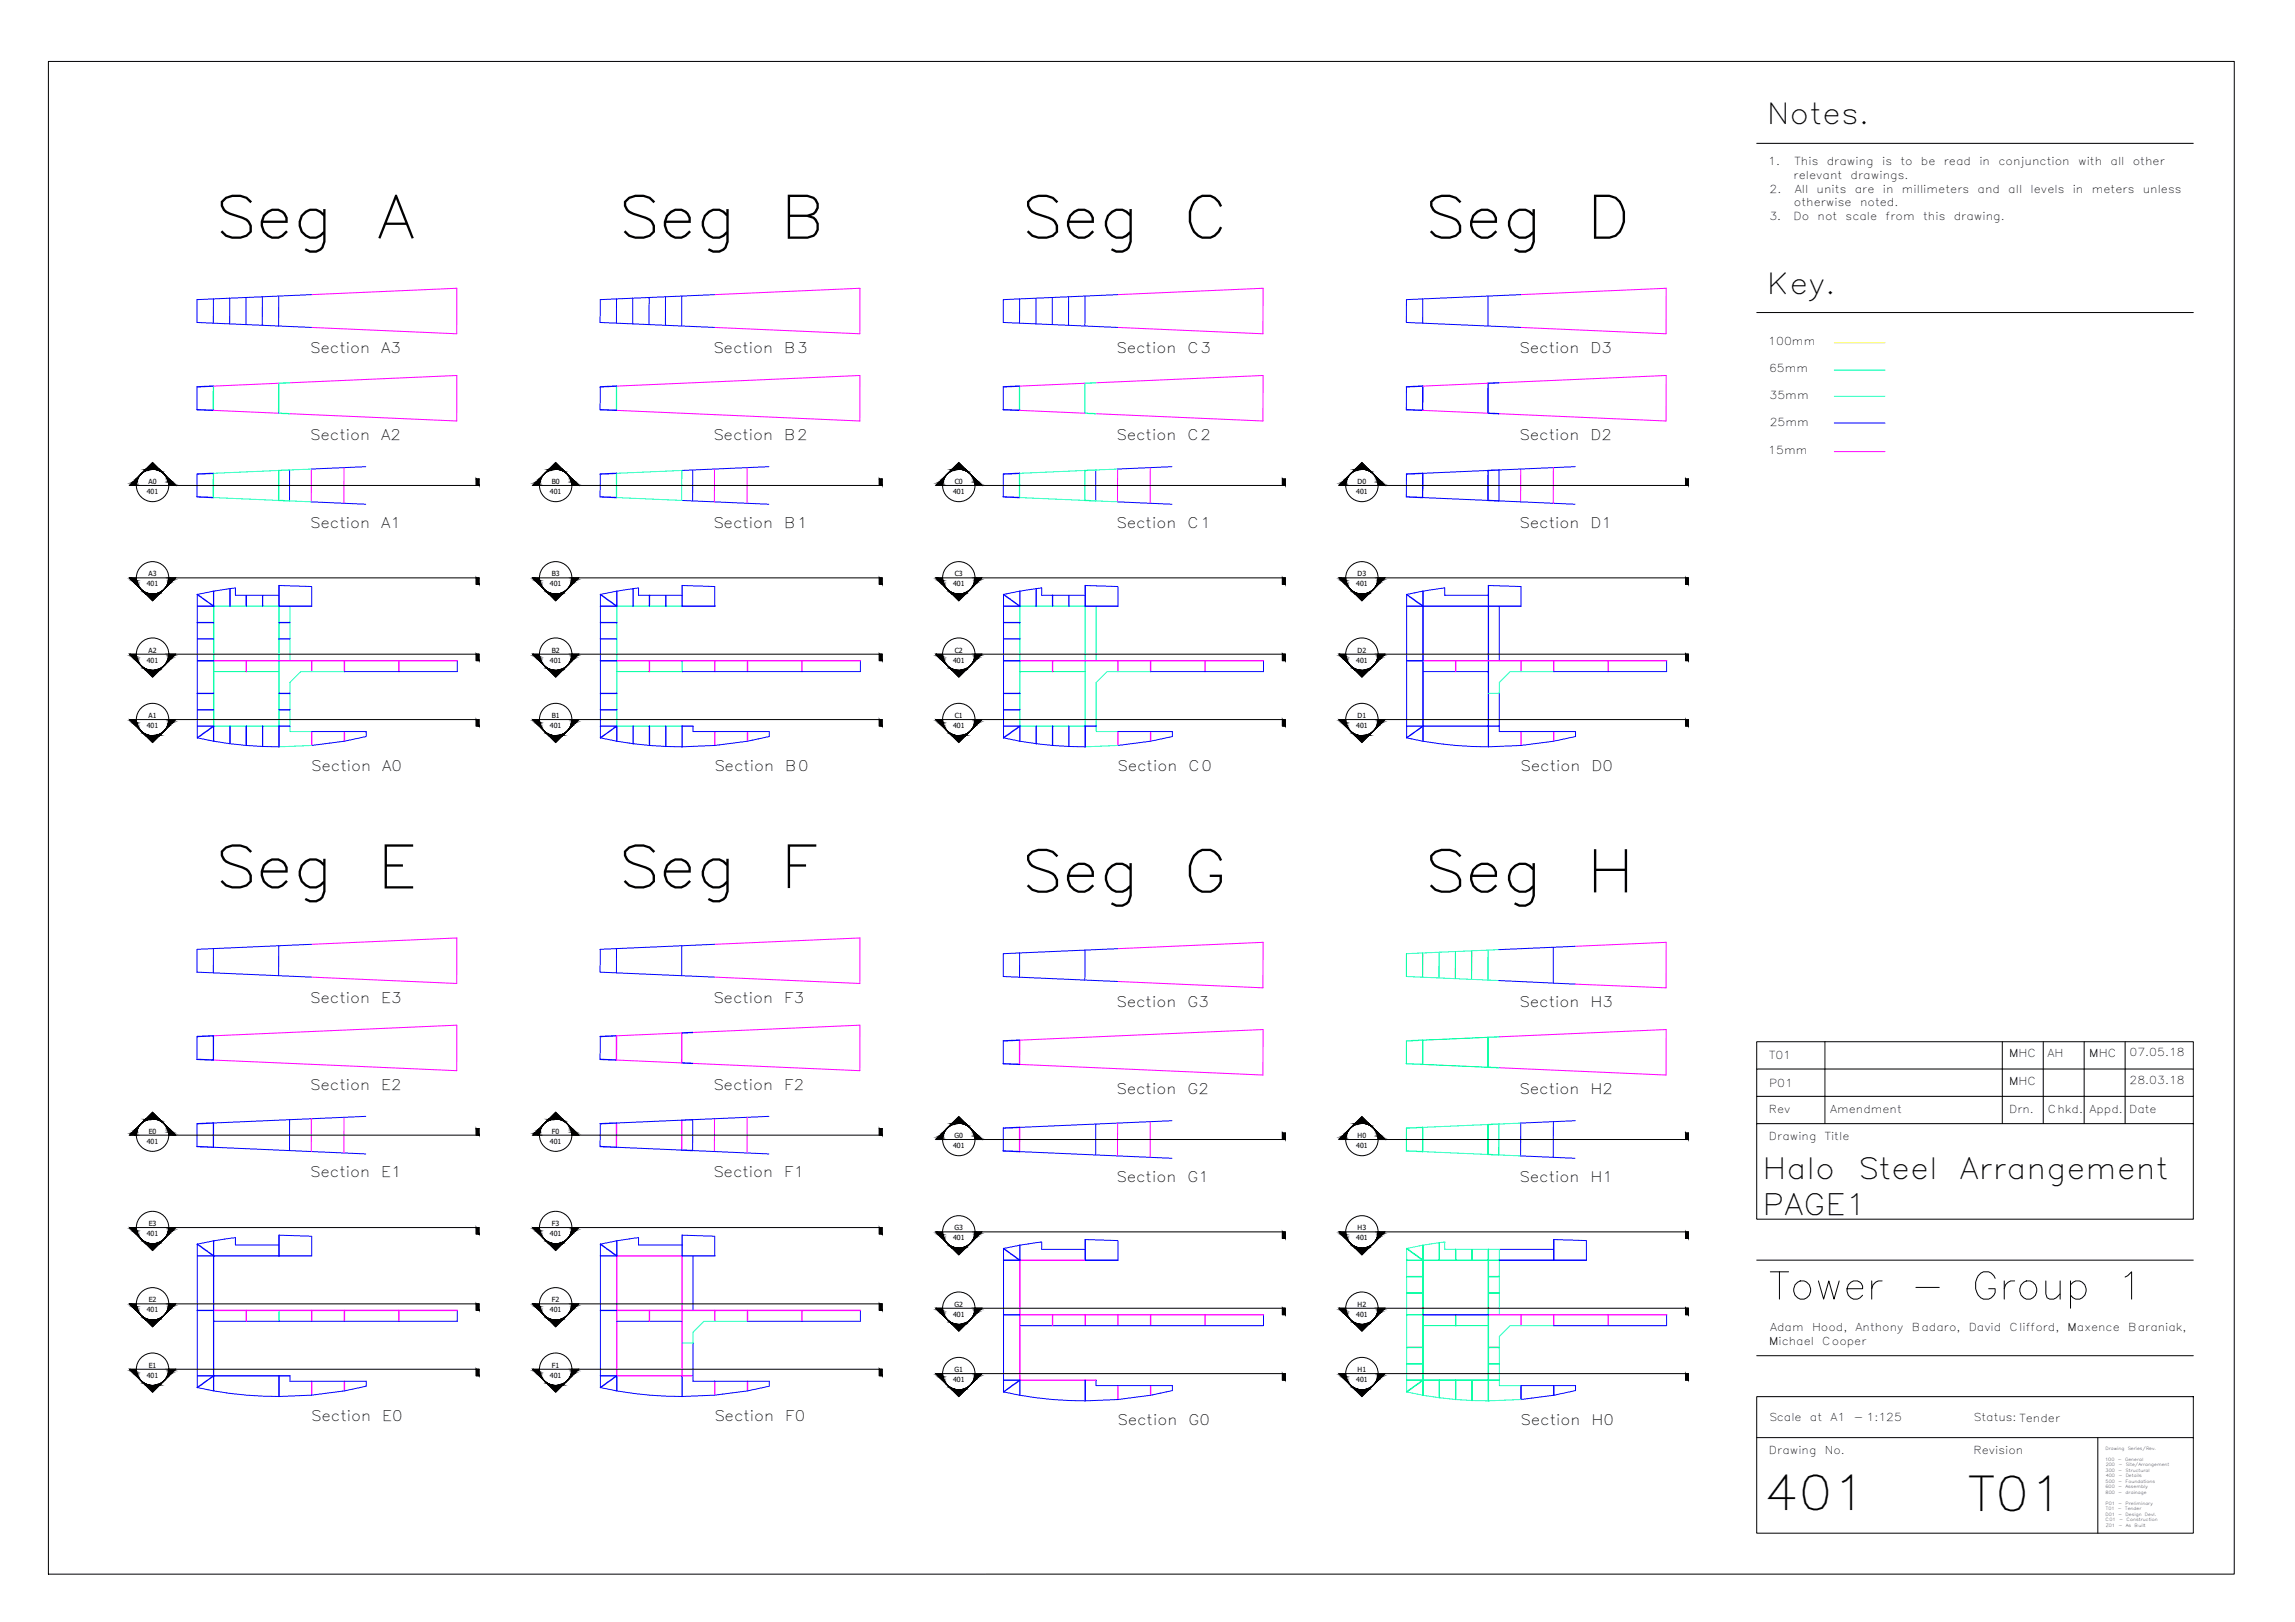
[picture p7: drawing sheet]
<svg xmlns="http://www.w3.org/2000/svg" width="841mm" height="594mm" viewBox="0 0 841 594" stroke-linecap="round" stroke-linejoin="round" font-family="sans-serif">
<defs><g id="words">
<g font-size="21.5">
<text x="78.1" y="87.3">Seg</text>
<text x="138.2" y="87.3">A</text>
<text x="225.9" y="87.3">Seg</text>
<text x="285.9" y="87.3">B</text>
<text x="373.6" y="87.3">Seg</text>
<text x="433.6" y="87.3">C</text>
<text x="521.3" y="87.3">Seg</text>
<text x="581.4" y="87.3">D</text>
<text x="78.1" y="325.2">Seg</text>
<text x="138.2" y="325.2">E</text>
<text x="225.9" y="325.2">Seg</text>
<text x="285.9" y="325.2">F</text>
<text x="373.6" y="326.8">Seg</text>
<text x="433.6" y="326.8">G</text>
<text x="521.3" y="326.8">Seg</text>
<text x="581.4" y="326.8">H</text>
</g>
<text font-size="19.4" x="647.7" y="480.5">Tower - Group 1</text>
<g font-size="17.5">
<text x="646.5" y="553.2">401</text>
<text x="721.1" y="553.4">T01</text>
</g>
<g font-size="10.8">
<text x="645.9" y="431.7">Halo</text>
<text x="680.6" y="431.7">Steel</text>
<text x="718.2" y="431.7">Arrangement</text>
<text x="645.9" y="445">PAGE1</text>
</g>
<g font-size="10.7">
<text x="647.4" y="45.5">Notes.</text>
<text x="647.4" y="107.5">Key.</text>
</g>
<g font-size="5.4">
<text x="113.6" y="129.3">Section</text>
<text x="139.7" y="129.3">A3</text>
<text x="261.3" y="129.3">Section</text>
<text x="287.4" y="129.3">B3</text>
<text x="409" y="129.3">Section</text>
<text x="435.1" y="129.3">C3</text>
<text x="556.8" y="129.3">Section</text>
<text x="582.8" y="129.3">D3</text>
<text x="113.6" y="161.3">Section</text>
<text x="139.7" y="161.3">A2</text>
<text x="261.3" y="161.3">Section</text>
<text x="287.4" y="161.3">B2</text>
<text x="409" y="161.3">Section</text>
<text x="435.1" y="161.3">C2</text>
<text x="556.8" y="161.3">Section</text>
<text x="582.8" y="161.3">D2</text>
<text x="113.6" y="193.2">Section</text>
<text x="139.7" y="193.2">A1</text>
<text x="261.3" y="193.2">Section</text>
<text x="287.4" y="193.2">B1</text>
<text x="409" y="193.2">Section</text>
<text x="435.1" y="193.2">C1</text>
<text x="556.8" y="193.2">Section</text>
<text x="582.8" y="193.2">D1</text>
<text x="114" y="282.4">Section</text>
<text x="140" y="282.4">A0</text>
<text x="261.7" y="282.4">Section</text>
<text x="287.7" y="282.4">B0</text>
<text x="409.4" y="282.4">Section</text>
<text x="435.5" y="282.4">C0</text>
<text x="557.1" y="282.4">Section</text>
<text x="583.2" y="282.4">D0</text>
<text x="113.6" y="367.3">Section</text>
<text x="139.7" y="367.3">E3</text>
<text x="261.3" y="367.3">Section</text>
<text x="287.4" y="367.3">F3</text>
<text x="409" y="368.9">Section</text>
<text x="435.1" y="368.9">G3</text>
<text x="556.8" y="368.9">Section</text>
<text x="582.8" y="368.9">H3</text>
<text x="113.6" y="399.2">Section</text>
<text x="139.7" y="399.2">E2</text>
<text x="261.3" y="399.2">Section</text>
<text x="287.4" y="399.2">F2</text>
<text x="409" y="400.8">Section</text>
<text x="435.1" y="400.8">G2</text>
<text x="556.8" y="400.8">Section</text>
<text x="582.8" y="400.8">H2</text>
<text x="113.6" y="431.2">Section</text>
<text x="139.7" y="431.2">E1</text>
<text x="261.3" y="431.2">Section</text>
<text x="287.4" y="431.2">F1</text>
<text x="409" y="432.8">Section</text>
<text x="435.1" y="432.8">G1</text>
<text x="556.8" y="432.8">Section</text>
<text x="582.8" y="432.8">H1</text>
<text x="114" y="520.3">Section</text>
<text x="140" y="520.3">E0</text>
<text x="261.7" y="520.3">Section</text>
<text x="287.7" y="520.3">F0</text>
<text x="409.4" y="521.9">Section</text>
<text x="435.5" y="521.9">G0</text>
<text x="557.1" y="521.9">Section</text>
<text x="583.2" y="521.9">H0</text>
</g>
<g font-size="4">
<text x="648" y="60.5">1.</text>
<text x="657.2" y="65.6">relevant</text>
<text x="657.6" y="60.5">This</text>
<text x="669.4" y="60.5">drawing</text>
<text x="678.2" y="65.6">drawings.</text>
<text x="689.7" y="60.5">is</text>
<text x="696.4" y="60.5">to</text>
<text x="703.9" y="60.5">be</text>
<text x="712.3" y="60.5">read</text>
<text x="725.4" y="60.5">in</text>
<text x="732.3" y="60.5">conjunction</text>
<text x="761.5" y="60.5">with</text>
<text x="773.4" y="60.5">all</text>
<text x="781.6" y="60.5">other</text>
<text x="648.5" y="70.6">2.</text>
<text x="657.7" y="70.6">All</text>
<text x="665.7" y="70.6">units</text>
<text x="679.7" y="70.6">are</text>
<text x="689.9" y="70.6">in</text>
<text x="696.9" y="70.6">millimeters</text>
<text x="724.7" y="70.6">and</text>
<text x="736" y="70.6">all</text>
<text x="744.1" y="70.6">levels</text>
<text x="759.6" y="70.6">in</text>
<text x="766.5" y="70.6">meters</text>
<text x="785.2" y="70.6">unless</text>
<text x="657.4" y="75.6">otherwise</text>
<text x="681.6" y="75.6">noted.</text>
<text x="648.4" y="80.7">3.</text>
<text x="657.2" y="80.7">Do</text>
<text x="666.1" y="80.7">not</text>
<text x="676.3" y="80.7">scale</text>
<text x="691" y="80.7">from</text>
<text x="704.8" y="80.7">this</text>
<text x="716" y="80.7">drawing.</text>
<text x="648" y="126.2">100mm</text>
<text x="648.3" y="136.2">65mm</text>
<text x="648.5" y="146.2">35mm</text>
<text x="648.5" y="156.2">25mm</text>
<text x="648" y="166.2">15mm</text>
<text x="648.3" y="388">T01</text>
<text x="736.2" y="387.3">MHC</text>
<text x="750.3" y="387.2">AH</text>
<text x="765.6" y="387">MHC</text>
<text x="780.4" y="386.9">07.05.18</text>
<text x="648.3" y="398">P01</text>
<text x="736.2" y="397.3">MHC</text>
<text x="780.4" y="396.9">28.03.18</text>
<text x="648.3" y="407.6">Rev</text>
<text x="670.7" y="407.6">Amendment</text>
<text x="736.3" y="407.6">Drn.</text>
<text x="750.4" y="407.6">Chkd.</text>
<text x="765.7" y="407.6">Appd.</text>
<text x="780.3" y="407.6">Date</text>
<text x="648.3" y="417.6">Drawing</text>
<text x="668.7" y="417.6">Title</text>
<text x="648.7" y="487.6">Adam</text>
<text x="664" y="487.6">Hood,</text>
<text x="680" y="487.6">Anthony</text>
<text x="700.6" y="487.6">Badaro,</text>
<text x="721.4" y="487.6">David</text>
<text x="736.4" y="487.6">Clifford,</text>
<text x="757.7" y="487.6">Maxence</text>
<text x="779.8" y="487.6">Baraniak,</text>
<text x="648.3" y="492.6">Michael</text>
<text x="667.8" y="492.6">Cooper</text>
<text x="648.3" y="520.5">Scale</text>
<text x="663.3" y="520.5">at</text>
<text x="670.7" y="520.5">A1</text>
<text x="679.2" y="520.5">- 1:125</text>
<text x="723.3" y="520.5">Status: Tender</text>
<text x="648.3" y="532.6">Drawing</text>
<text x="668.7" y="532.6">No.</text>
<text x="723.3" y="532.6">Revision</text>
</g>
<g font-size="2.6">
<text x="54.5" y="177.3">A0</text>
<text x="202.2" y="177.3">B0</text>
<text x="349.9" y="177.3">C0</text>
<text x="497.5" y="177.3">D0</text>
<text x="53.8" y="180.9">401</text>
<text x="201.5" y="180.9">401</text>
<text x="349.3" y="180.9">401</text>
<text x="497" y="180.9">401</text>
<text x="53.8" y="214.7">401</text>
<text x="54.5" y="211.1">A3</text>
<text x="201.5" y="214.7">401</text>
<text x="202.2" y="211.1">B3</text>
<text x="349.3" y="214.7">401</text>
<text x="349.9" y="211.1">C3</text>
<text x="497" y="214.7">401</text>
<text x="497.5" y="211.1">D3</text>
<text x="54.5" y="239.1">A2</text>
<text x="202.2" y="239.1">B2</text>
<text x="349.9" y="239.1">C2</text>
<text x="497.5" y="239.1">D2</text>
<text x="53.8" y="242.7">401</text>
<text x="201.5" y="242.7">401</text>
<text x="349.3" y="242.7">401</text>
<text x="497" y="242.7">401</text>
<text x="54.5" y="263">A1</text>
<text x="202.2" y="263">B1</text>
<text x="349.9" y="263">C1</text>
<text x="497.5" y="263">D1</text>
<text x="53.8" y="266.6">401</text>
<text x="201.5" y="266.6">401</text>
<text x="349.3" y="266.6">401</text>
<text x="497" y="266.6">401</text>
<text x="53.8" y="418.8">401</text>
<text x="54.5" y="415.2">E0</text>
<text x="201.5" y="418.8">401</text>
<text x="202.3" y="415.2">F0</text>
<text x="349.8" y="416.8">G0</text>
<text x="497.5" y="416.8">H0</text>
<text x="349.3" y="420.4">401</text>
<text x="497" y="420.4">401</text>
<text x="54.5" y="449.1">E3</text>
<text x="202.3" y="449.1">F3</text>
<text x="53.8" y="452.7">401</text>
<text x="201.5" y="452.7">401</text>
<text x="349.3" y="454.3">401</text>
<text x="349.8" y="450.7">G3</text>
<text x="497" y="454.3">401</text>
<text x="497.5" y="450.7">H3</text>
<text x="54.5" y="477">E2</text>
<text x="202.3" y="477">F2</text>
<text x="349.8" y="478.6">G2</text>
<text x="497.5" y="478.6">H2</text>
<text x="53.8" y="480.6">401</text>
<text x="201.5" y="480.6">401</text>
<text x="349.3" y="482.2">401</text>
<text x="497" y="482.2">401</text>
<text x="54.5" y="501">E1</text>
<text x="202.3" y="501">F1</text>
<text x="349.8" y="502.6">G1</text>
<text x="497.5" y="502.6">H1</text>
<text x="53.8" y="504.6">401</text>
<text x="201.5" y="504.6">401</text>
<text x="349.3" y="506.2">401</text>
<text x="497" y="506.2">401</text>
</g>
<g font-size="1.6">
<text x="771.6" y="530.9">Drawing</text>
<text x="779.7" y="530.9">Series/Rev.</text>
<text x="771.5" y="534.9">100</text>
<text x="771.6" y="539.1">300</text>
<text x="771.7" y="537.1">200</text>
<text x="776.1" y="534.9">-</text>
<text x="776.3" y="539.1">-</text>
<text x="776.3" y="537.1">-</text>
<text x="778.8" y="534.9">General</text>
<text x="779" y="539.1">Structural</text>
<text x="779" y="537.1">Site/Arrangement</text>
<text x="771.6" y="545.2">600</text>
<text x="771.6" y="543.2">500</text>
<text x="771.6" y="541.1">400</text>
<text x="776.2" y="545.2">-</text>
<text x="776.3" y="543.2">-</text>
<text x="776.3" y="541.1">-</text>
<text x="778.9" y="545.2">Assembly</text>
<text x="779" y="543.2">Foundations</text>
<text x="779" y="541.1">Details</text>
<text x="771.6" y="551.2">P01</text>
<text x="771.6" y="547.2">800</text>
<text x="776.3" y="551.2">-</text>
<text x="776.3" y="547.2">-</text>
<text x="779" y="551.2">Preliminary</text>
<text x="779" y="547.2">drainage</text>
<text x="771.6" y="555.2">D01</text>
<text x="771.6" y="557.2">C01</text>
<text x="771.7" y="553.2">T01</text>
<text x="776.1" y="553.2">-</text>
<text x="776.3" y="555.2">-</text>
<text x="776.6" y="557.2">-</text>
<text x="778.8" y="553.2">Tender</text>
<text x="779" y="555.2">Design</text>
<text x="779.2" y="557.2">Construction</text>
<text x="786" y="555.2">Devl.</text>
<text x="771.6" y="559.2">Z01</text>
<text x="776.3" y="559.2">-</text>
<text x="779" y="559.2">As</text>
<text x="782.2" y="559.2">Built</text>
</g>
</g></defs>
<!-- layer: 30mmSteelXsect -->
<g fill="none" stroke="#0ff" stroke-width=".5">
<path d="M78.2 141.4v8.9M106.1 140.2l-4 .2v10.9l4 .2M225.9 141.4v8.9M373.6 141.4v8.9M401.6 140.2l-4 .2v10.9l3.9 .2M78.2 173.4v8.8M106.1 172.1l-4 .2v11l4 .2M225.9 173.4v8.8M373.6 173.4v8.8M401.6 172.1l-4 .2v11l3.9 .2M78.3 222h23.9v44h-23.9zM250 222h-24v44h24"/>
<path d="M373.7 222h24v44h-24zM250 242v4M549.3 379.8l-4 .1M515.4 389.6l5.9 .3M521.4 381l-6 .2M545.3 390.9l4 .2M521.4 412.9l-6 .3M549.3 411.7l-4 .2M515.4 421.5l5.9 .3M545.3 422.8l4 .2M102.2 480v3.9"/>
</g>
<!-- layer: 40mmSteel -->
<g fill="none" stroke="#0f0" stroke-width=".37">
<path d="M672.2 135.5h18.6M78.3 246h23.9M226 246h24M373.7 246h24M515.4 349.3v8.4M521.4 349l-.1 8.9M527.4 348.8l-.1 9.4M533.3 348.5v9.9M539.3 348.3v10.4M545.3 348v11M545.3 379.9l-23.9 1.1M515.4 381.2v8.4"/>
<path d="M521.3 389.9l24 1M515.4 413.2v8.3M549.3 411.7v11.3M521.5 485.5h23.9"/>
</g>
<!-- layer: 15mmSteel -->
<g fill="none" stroke="#00f" stroke-width=".37">
<path d="M78.2 109.5v8.9M84.2 109.2v9.4M90.2 109l-.1 9.9M96.1 108.7v10.4M102.1 108.4v11M114.1 107.9l-41.9 1.8v8.4l41.9 1.8M225.9 109.5v8.9M231.9 109.2v9.4M237.9 109v9.9M243.9 108.7v10.4M249.9 108.4l-.1 11M261.8 107.9l-41.8 1.8-.1 8.4 41.9 1.8"/>
<path d="M373.6 109.5v8.9M379.6 109.2v9.4M385.6 109v9.9M391.6 108.7v10.4M397.6 108.4v11M409.6 107.9l-41.9 1.8-.1 8.4 41.9 1.8M521.4 109.5l-.1 8.9M545.3 108.4v11M557.3 107.9l-41.9 1.8v8.4l41.8 1.8M72.2 141.7v8.3M220 141.7l-.1 8.3M367.7 141.7l-.1 8.3"/>
<path d="M515.4 141.7v8.3M672.2 155h18.6M72.2 173.6v8.4M106.1 172.1v11.4M134 170.9l-19.9 .9M220 173.6l-.1 8.4M253.9 172.1l-.1 11.4M281.8 170.9l-31.9 1.4M367.7 173.6l-.1 8.4M401.6 172.1l-.1 11.4M429.5 170.9l-19.9 .9M515.4 173.6v8.4"/>
<path d="M545.3 172.3l-23.9 1.1M577.2 170.9l-27.9 1.2v11.4l27.9 1.2M114.1 183.8l19.9 .9M249.8 183.3l31.9 1.4M409.5 183.8l20 .9M521.3 182.2l24 1.1M102.2 218h-15.9v-2.7l-8 1.2-6 1.2v52.6a133.5 133.5 0 0 0 29.9 3.2M102.2 214.4l12 .4M114.2 215v7M250 218h-16v-2.7l-8 1.2-6 1.2v52.6a137.7 137.7 0 0 0 61.9-.5v-1.9h-27.9v-1.9M250 214.4l11.9 .4M261.9 215v7"/>
<path d="M397.7 218h-16v-2.7l-8 1.2-6 1.2v52.6a133.5 133.5 0 0 0 30 3.2M397.7 214.4l12 .4M409.7 215v7M545.4 218h-15.9v-2.7l-8 1.2-6 1.2v52.6a137.8 137.8 0 0 0 61.9-.5v-1.9h-28v-13.9M545.4 214.4l12 .4M557.4 215v7M549.4 222v20M167.6 242v4h-41.4M315.3 242v4h-65.3M463 242v4h-41.3M521.5 246h23.9M610.7 242v4h-41.3"/>
<path d="M114.2 267.9h20v1.9l-8 1.7-12 1.5M409.7 267.9h19.9v1.9l-7.9 1.7-12 1.5M78.2 347.4v8.9M102.1 346.4v11M114.1 345.9l-41.9 1.8v8.4l41.9 1.8M225.9 347.4v8.9M249.9 346.4l-.1 11M261.8 345.9l-41.8 1.8-.1 8.4 41.9 1.8M373.6 349v8.9M397.6 348v11M409.6 347.5l-41.9 1.8-.1 8.4 41.9 1.8M549.3 359.1l27.9 1.4"/>
<path d="M569.2 346.9v13.1M577.2 346.6l-27.9 1.2M72.2 379.6v8.4M220 379.6l-.1 8.4M367.7 381.2l-.1 8.4M72.2 411.6v8.3M106.1 410.1v11.3M134 408.9l-55.8 2.4M220 411.6l-.1 8.3M249.9 410.3l-24 1M281.8 408.9l-27.9 1.2-.1 11.3 27.9 1.2M367.7 413.2l-.1 8.3"/>
<path d="M401.6 411.7l-.1 11.3M429.5 410.5l-55.9 2.4M569.2 410.8v13.1M577.2 410.5l-19.9 .8-.1 12.1 20 .8M78.2 420.2l55.8 2.4M225.9 420.2l23.9 1M373.6 421.8l55.9 2.4M102.2 456h-15.9v-2.7l-8 1.2-6 1.2v52.5a137.7 137.7 0 0 0 61.9-.5v-1.8h-28v-2M102.2 452.4l12 .4M114.2 452.9v7.1M250 456h-16v-2.7l-8 1.2-6 1.2v52.5a137.7 137.7 0 0 0 61.9-.5v-1.8h-27.9v-14M250 452.4l11.9 .4"/>
<path d="M254 460v20M261.9 452.9v7.1M397.7 457.6h-16v-2.7l-8 1.2-6 1.2v52.5a137.8 137.8 0 0 0 61.9-.5v-1.8h-27.9v-2M397.7 454l12 .4M409.7 454.5v7.1M549.4 457.6h20M569.4 454l12 .4M581.4 454.5v7.1M167.6 480v3.9h-89.3M315.3 480v3.9h-41.4M226 483.9h24M463 481.5v4h-89.3"/>
<path d="M610.7 481.5v4h-41.3M557.4 507.5h20v1.8l-8 1.7-12 1.6"/>
</g>
<!-- layer: 15mmSteelXsect -->
<g fill="none" stroke="#00f" stroke-width=".5">
<path d="M72.2 150l6 .3M78.2 141.4l-6 .3M219.9 150l6 .3M225.9 141.4l-5.9 .3M367.6 150l6 .3M373.6 141.4l-5.9 .3M515.4 141.7l6-.3-.1 8.9-5.9-.3M549.3 140.2l-4 .2v10.9l4 .2M78.2 173.4l-6 .2M225.9 173.4l-5.9 .2M373.6 173.4l-5.9 .2M515.4 173.6l6-.2-.1 8.8-5.9-.2"/>
<path d="M549.3 172.1l-4 .2v11l4 .2M72.2 182l6 .2M219.9 182l6 .2M367.6 182l6 .2M72.3 217.7l6 4.3M78.3 216.5v5.5h-6M84.3 215.6v6.4M90.3 218v4M96.3 218v4M102.2 214.4v7.6h12M220 217.7l6 4.3M226 216.5v5.5h-6"/>
<path d="M232 215.6v6.4M238 218v4M244 218v4M250 214.4v7.6h11.9M367.7 217.7l6 4.3M373.7 216.5v5.5h-6M379.7 215.6v6.4M385.7 218v4M391.7 218v4M397.7 214.4v7.6h12M515.5 217.7l6 4.3M521.5 216.5v5.5h-6"/>
<path d="M545.4 214.4v7.6h12M72.3 228h6M72.3 234h6M102.2 228h4M102.2 234h4M220 228h6M220 234h6M367.7 228h6M367.7 234h6M521.5 222h23.9v44h-23.9zM72.3 260h6M72.3 254h6"/>
<path d="M72.3 242h6M102.2 260h4M102.2 254h4M220 260h6M220 254h6M220 242h6M367.7 260h6M367.7 254h6M367.7 242h6M515.5 242h6M72.3 266h6v5.5M78.3 266l-6 4.3"/>
<path d="M84.3 266v6.4M90.3 266v7M96.3 266v7.4M106.2 266h-4v7.5M220 266h6v5.5M226 266l-6 4.3M232 266v6.4M238 266v7M244 266v7.4M254 266h-4v7.5M367.7 266h6v5.5M373.7 266l-6 4.3"/>
<path d="M379.7 266v6.4M385.7 266v7M391.7 266v7.4M401.7 266h-4v7.5M515.5 266h6v5.5M521.5 266l-6 4.3M545.4 266h4M545.4 266v7.5M72.2 379.6l6-.2v8.9l-6-.3M225.9 379.4l-5.9 .2M253.9 378.2l-4 .1M219.9 388l6 .3"/>
<path d="M249.8 389.3l4 .2M367.6 389.6l6 .3M373.6 381l-5.9 .2M72.2 411.6l6-.3v8.9l-6-.3M219.9 419.9l6 .3M225.9 411.3l-5.9 .3M253.9 410.1l-4 .2M373.6 412.9l-5.9 .3M249.8 421.2l4 .2M367.6 421.5l6 .3M72.3 455.7l6 4.3M78.3 454.5v5.5h-6"/>
<path d="M102.2 460h-23.9v43.9h23.9M102.2 452.4v7.6h12M220 455.7l6 4.3M226 454.5v5.5h-6M250 452.4v7.6h11.9M367.7 457.3l6 4.3M373.7 456.1v5.5h-6M397.7 454v7.6h12M569.4 454v7.6M72.3 480h6M220 480h6M549.4 461.6h32"/>
<path d="M367.7 481.5h6M521.5 481.5h23.9M72.3 503.9h6v5.5M78.3 503.9l-6 4.3M102.2 503.9v7.6M102.2 503.9h4M220 503.9h6v5.5M226 503.9l-6 4.3M250 503.9v7.6M367.7 505.5h6v5.5M373.7 505.5l-6 4.3M397.7 505.5v7.6"/>
<path d="M557.4 507.5v5.1M569.4 507.5v3.5"/>
</g>
<!-- layer: 7.5mmSteelXsect -->
<g fill="none" stroke="#f0f" stroke-width=".5">
<path d="M78.3 242h89.3M90.3 242v4M114.2 242v4M126.2 242v4M146.2 242v4M226 242h89.3M238 242v4M261.9 242v4M273.9 242v4M293.9 242v4M373.7 242h89.3M385.7 242v4"/>
<path d="M409.7 242v4M421.7 242v4M441.6 242v4M521.5 242h89.2M533.4 242v4M557.4 242v4M569.4 242v4M589.3 242v4M114.2 267.9v5.1M126.2 267.9v3.6M261.9 267.9v5.1M273.9 267.9v3.6"/>
<path d="M409.7 267.9v5.1M421.7 267.9v3.6M557.4 267.9v5.1M569.4 267.9v3.6M225.9 379.4v8.9M249.9 378.3l-.1 11M373.6 381v8.9M225.9 411.3v8.9M249.9 410.3l-.1 10.9M373.6 412.9v8.9M226 460h24v43.9h-24zM78.3 480h89.3"/>
<path d="M90.3 480v3.9M114.2 480v3.9M126.2 480v3.9M146.2 480v3.9M226 480h89.3M238 480v3.9M261.9 480v3.9M273.9 480v3.9M293.9 480v3.9M397.7 461.6h-24v43.9h28M373.7 481.5h89.3M385.7 481.5v4"/>
<path d="M397.7 481.5v4M409.7 481.5v4M421.7 481.5v4M441.6 481.5v4M545.4 481.5h65.3M557.4 481.5v4M569.4 481.5v4M589.3 481.5v4M114.2 505.9v5.1M126.2 505.9v3.5M250 503.9h4M261.9 505.9v5.1"/>
<path d="M273.9 505.9v3.5M409.7 507.5v5.1M421.7 507.5v3.5"/>
</g>
<!-- layer: 30mmSteel -->
<g fill="none" stroke="#0ff" stroke-width=".37">
<path d="M672.2 145.1h18.6M102.1 172.3l-23.9 1.1M114.1 171.8l-8 .3M225.9 173.4l24-1.1-.1 11-23.9-1.1M397.6 172.3l-24 1.1M409.6 171.8l-8 .3M78.2 182.2l23.9 1.1M106.1 183.5l8 .3M373.6 182.2l24 1.1M401.5 183.5l8 .3M106.2 222v20M401.7 222v20"/>
<path d="M126.2 246h-16l-4 4v17.9h8M421.7 246h-16l-4 4v17.9h8M569.4 246h-16l-4 4v4h-4M114.2 273l-12 .5M409.7 273l-12 .5M515.4 357.7l33.9 1.4M549.3 347.8l-33.9 1.5M545.3 411.9l-23.9 1M557.3 411.3l-8 .4M521.3 421.8l24 1M549.3 423l7.9 .4M273.9 483.9h-15.9l-4 4v4h-4"/>
<path d="M549.4 481.5v-23.9h-19.9v-2.7l-8 1.2-6 1.2v52.5a137.2 137.2 0 0 0 41.9 2.8M569.4 485.5h-16l-4 4v18h8"/>
</g>
<!-- layer: 7.5mmSteel -->
<g fill="none" stroke="#f0f" stroke-width=".37">
<path d="M114.1 107.9l53.3-2.3v16.7l-53.3-2.4M261.8 107.9l53.3-2.3v16.7l-53.3-2.4M409.6 107.9l53.3-2.3-.1 16.7-53.3-2.4M557.3 107.9l53.3-2.3-.1 16.7-53.3-2.4M78.2 150.3l23.9 1M102.1 140.4l-23.9 1M106.1 140.2l61.3-2.7v16.7l-61.3-2.7M225.9 141.4l89.2-3.9v16.7l-89.2-3.9M373.6 150.3l24 1M397.6 140.4l-24 1M401.6 140.2l61.3-2.7-.1 16.7-61.3-2.7M521.3 150.3l24 1"/>
<path d="M545.3 140.4l-23.9 1M549.3 140.2l61.3-2.7-.1 16.7-61.2-2.7M114.1 171.8v12M126.1 171.3l-.1 13M261.8 171.8v12M273.8 171.3v13M409.6 171.8l-.1 12M421.5 171.3v13M557.3 171.8l-.1 12M569.2 171.3v13M672.2 165.4h18.6M114.1 345.9l53.3-2.4v16.7l-53.3-2.3"/>
<path d="M261.8 345.9l53.3-2.4v16.7l-53.3-2.3M409.6 347.5l53.3-2.4-.1 16.7-53.3-2.3M577.2 346.6l33.4-1.5-.1 16.7-33.3-1.3M78.2 379.4l89.2-3.9v16.7l-89.2-3.9M249.9 378.3l-24 1.1M253.9 378.2l61.2-2.7v16.7l-61.3-2.7M549.3 379.8l61.3-2.7-.1 16.6-61.2-2.6M225.9 388.3l23.9 1M373.6 381l89.3-3.9-.1 16.6-89.2-3.8M114.1 409.8v12M126.1 409.2l-.1 13.1M261.8 409.8v12"/>
<path d="M273.8 409.2v13.1M409.6 411.3l-.1 12.1M421.5 410.8v13.1"/>
</g>
<!-- layer: 40mmSteelXsect -->
<g fill="none" stroke="#0f0" stroke-width=".5">
<path d="M545.3 379.9v11M521.4 381l-.1 8.9M521.4 412.9l-.1 8.9M545.3 411.9v10.9M515.5 457.3l6 4.3M521.5 456.1v5.5h-6M527.5 455.1v6.5M533.4 457.6v4M539.4 457.6v4M545.4 457.6v55.5M515.5 467.6h6M515.5 473.6h6"/>
<path d="M545.4 467.6h4M545.4 473.6h4M549.4 461.6h-27.9v43.9h27.9M515.5 499.5h6M515.5 493.5h6M515.5 481.5h6M533.4 481.5v4M545.4 499.5h4M545.4 493.5h4M515.5 505.5h6v5.5M521.5 505.5l-6 4.3M527.5 505.5v6.4"/>
<path d="M533.4 505.5v7.1M539.4 505.5v7.5"/>
</g>
<!-- layer: Dim01 -->
<g fill="none" stroke="#000" stroke-width=".37">
<path d="M50 177.8a5.9 5.9 0 0 1 5.9-5.9 5.9 5.9 0 0 1 5.9 5.9M50 177.8h125.6M50 177.8h-2.5l8.4-8.4 8.4 8.4h-2.4M174.5 175.4h1.1v2.4h-1.1zM197.7 177.8a5.9 5.9 0 0 1 5.9-5.9 5.9 5.9 0 0 1 6 5.9M197.7 177.8h125.6M197.7 177.8h-2.5l8.4-8.4 8.4 8.4h-2.4M322.2 175.4h1.1v2.4h-1.1zM345.4 177.8a5.9 5.9 0 0 1 6-5.9 5.9 5.9 0 0 1 5.9 5.9M345.4 177.8h125.6M345.4 177.8h-2.4l8.4-8.4 8.4 8.4h-2.5M469.9 175.4h1.1v2.4h-1.1z"/>
<path d="M493.1 177.8h125.6M493.1 177.8h-2.4l8.4-8.4 8.4 8.4h-2.5M493.1 177.8a5.9 5.9 0 0 1 6-5.9 5.9 5.9 0 0 1 5.9 5.9M617.7 175.4h1v2.4h-1zM50 211.6a5.9 5.9 0 0 0 5.9 6 5.9 5.9 0 0 0 5.9-6M50 211.7h125.6M50 211.7h-2.5l8.4 8.4 8.4-8.4h-2.4M174.5 211.7h1.1v2.3h-1.1zM197.7 211.6a5.9 5.9 0 0 0 5.9 6 5.9 5.9 0 0 0 6-6M197.7 211.7h125.6M197.7 211.7h-2.5l8.4 8.4 8.4-8.4h-2.4M322.2 211.7h1.1v2.3h-1.1z"/>
<path d="M345.4 211.6a5.9 5.9 0 0 0 6 6 5.9 5.9 0 0 0 5.9-6M345.4 211.7h125.6M345.4 211.7h-2.4l8.4 8.4 8.4-8.4h-2.5M469.9 211.7h1.1v2.3h-1.1zM493.1 211.7h125.6M493.1 211.7h-2.4l8.4 8.4 8.4-8.4h-2.5M493.1 211.6a5.9 5.9 0 0 0 6 6 5.9 5.9 0 0 0 5.9-6M617.7 211.7h1v2.3h-1zM50 239.6a5.9 5.9 0 0 0 5.9 5.9 5.9 5.9 0 0 0 5.9-5.9M50 239.6h125.6M50 239.6h-2.5l8.4 8.4 8.4-8.4h-2.4M174.5 239.6h1.1v2.4h-1.1z"/>
<path d="M197.7 239.6a5.9 5.9 0 0 0 5.9 5.9 5.9 5.9 0 0 0 6-5.9M197.7 239.6h125.6M197.7 239.6h-2.5l8.4 8.4 8.4-8.4h-2.4M322.2 239.6h1.1v2.4h-1.1zM345.4 239.6a5.9 5.9 0 0 0 6 5.9 5.9 5.9 0 0 0 5.9-5.9M345.4 239.6h125.6M345.4 239.6h-2.4l8.4 8.4 8.4-8.4h-2.5M469.9 239.6h1.1v2.4h-1.1zM493.1 239.6h125.6M493.1 239.6h-2.4l8.4 8.4 8.4-8.4h-2.5M493.1 239.6a5.9 5.9 0 0 0 6 5.9 5.9 5.9 0 0 0 5.9-5.9M617.7 239.6h1v2.4h-1z"/>
<path d="M50 263.5a5.9 5.9 0 0 0 5.9 6 5.9 5.9 0 0 0 5.9-6M50 263.6h125.6M50 263.6h-2.5l8.4 8.4 8.4-8.4h-2.4M174.5 263.6h1.1v2.3h-1.1zM197.7 263.5a5.9 5.9 0 0 0 5.9 6 5.9 5.9 0 0 0 6-6M197.7 263.6h125.6M197.7 263.6h-2.5l8.4 8.4 8.4-8.4h-2.4M322.2 263.6h1.1v2.3h-1.1zM345.4 263.5a5.9 5.9 0 0 0 6 6 5.9 5.9 0 0 0 5.9-6M345.4 263.6h125.6M345.4 263.6h-2.4l8.4 8.4 8.4-8.4h-2.5M469.9 263.6h1.1v2.3h-1.1z"/>
<path d="M493.1 263.6h125.6M493.1 263.6h-2.4l8.4 8.4 8.4-8.4h-2.5M493.1 263.5a5.9 5.9 0 0 0 6 6 5.9 5.9 0 0 0 5.9-6M617.7 263.6h1v2.3h-1zM50 415.8a5.9 5.9 0 0 1 5.9-6 5.9 5.9 0 0 1 5.9 6M50 415.8h125.6M50 415.8h-2.5l8.4-8.4 8.4 8.4h-2.4M174.5 413.4h1.1v2.4h-1.1zM197.7 415.8a5.9 5.9 0 0 1 5.9-6 5.9 5.9 0 0 1 6 6M197.7 415.8h125.6M197.7 415.8h-2.5l8.4-8.4 8.4 8.4h-2.4M322.2 413.4h1.1v2.4h-1.1z"/>
<path d="M345.4 417.4a5.9 5.9 0 0 1 6-6 5.9 5.9 0 0 1 5.9 6M345.4 417.4h125.6M345.4 417.4h-2.4l8.4-8.4 8.4 8.4h-2.5M469.9 415h1.1v2.4h-1.1zM493.1 417.4h125.6M493.1 417.4h-2.4l8.4-8.4 8.4 8.4h-2.5M493.1 417.4a5.9 5.9 0 0 1 6-6 5.9 5.9 0 0 1 5.9 6M617.7 415h1v2.4h-1zM50 449.6a5.9 5.9 0 0 0 5.9 5.9 5.9 5.9 0 0 0 5.9-5.9M50 449.6h125.6M50 449.6h-2.5l8.4 8.4 8.4-8.4h-2.4M174.5 449.6h1.1v2.4h-1.1z"/>
<path d="M197.7 449.6a5.9 5.9 0 0 0 5.9 5.9 5.9 5.9 0 0 0 6-5.9M197.7 449.6h125.6M197.7 449.6h-2.5l8.4 8.4 8.4-8.4h-2.4M322.2 449.6h1.1v2.4h-1.1zM345.4 451.2a5.9 5.9 0 0 0 6 5.9 5.9 5.9 0 0 0 5.9-5.9M345.4 451.2h125.6M345.4 451.2h-2.4l8.4 8.4 8.4-8.4h-2.5M469.9 451.2h1.1v2.4h-1.1zM493.1 451.2h125.6M493.1 451.2h-2.4l8.4 8.4 8.4-8.4h-2.5M493.1 451.2a5.9 5.9 0 0 0 6 5.9 5.9 5.9 0 0 0 5.9-5.9M617.7 451.2h1v2.4h-1z"/>
<path d="M50 477.6a5.9 5.9 0 0 0 5.9 5.9 5.9 5.9 0 0 0 5.9-5.9M50 477.6h125.6M50 477.6h-2.5l8.4 8.4 8.4-8.4h-2.4M174.5 477.6h1.1v2.3h-1.1zM197.7 477.6a5.9 5.9 0 0 0 5.9 5.9 5.9 5.9 0 0 0 6-5.9M197.7 477.6h125.6M197.7 477.6h-2.5l8.4 8.4 8.4-8.4h-2.4M322.2 477.6h1.1v2.3h-1.1zM345.4 479.2a5.9 5.9 0 0 0 6 5.9 5.9 5.9 0 0 0 5.9-5.9M345.4 479.2h125.6M345.4 479.2h-2.4l8.4 8.4 8.4-8.4h-2.5M469.9 479.2h1.1v2.3h-1.1z"/>
<path d="M493.1 479.2h125.6M493.1 479.2h-2.4l8.4 8.4 8.4-8.4h-2.5M493.1 479.2a5.9 5.9 0 0 0 6 5.9 5.9 5.9 0 0 0 5.9-5.9M617.7 479.2h1v2.3h-1zM50 501.5a5.9 5.9 0 0 0 5.9 5.9 5.9 5.9 0 0 0 5.9-5.9M50 501.5h125.6M50 501.5h-2.5l8.4 8.4 8.4-8.4h-2.4M174.5 501.5h1.1v2.4h-1.1zM197.7 501.5a5.9 5.9 0 0 0 5.9 5.9 5.9 5.9 0 0 0 6-5.9M197.7 501.5h125.6M197.7 501.5h-2.5l8.4 8.4 8.4-8.4h-2.4M322.2 501.5h1.1v2.4h-1.1z"/>
<path d="M345.4 503.1a5.9 5.9 0 0 0 6 5.9 5.9 5.9 0 0 0 5.9-5.9M357.3 503.1h2.5l-8.4 8.4-8.4-8.4h128M469.9 503.1h1.1v2.4h-1.1zM493.1 503.1a5.9 5.9 0 0 0 6 5.9 5.9 5.9 0 0 0 5.9-5.9M505 503.1h2.5l-8.4 8.4-8.4-8.4h128M617.7 503.1h1v2.4h-1z"/>
<circle cx="55.9" cy="177.8" r="5.9"/>
<circle cx="203.6" cy="177.8" r="5.9"/>
<circle cx="351.4" cy="177.8" r="5.9"/>
<circle cx="499.1" cy="177.8" r="5.9"/>
<circle cx="55.9" cy="211.6" r="5.9"/>
<circle cx="203.6" cy="211.6" r="5.9"/>
<circle cx="351.4" cy="211.6" r="5.9"/>
<circle cx="499.1" cy="211.6" r="5.9"/>
<circle cx="55.9" cy="239.6" r="5.9"/>
<circle cx="203.6" cy="239.6" r="5.9"/>
<circle cx="351.4" cy="239.6" r="5.9"/>
<circle cx="499.1" cy="239.6" r="5.9"/>
<circle cx="55.9" cy="263.5" r="5.9"/>
<circle cx="203.6" cy="263.5" r="5.9"/>
<circle cx="351.4" cy="263.5" r="5.9"/>
<circle cx="499.1" cy="263.5" r="5.9"/>
<circle cx="55.9" cy="415.8" r="5.9"/>
<circle cx="203.6" cy="415.8" r="5.9"/>
<circle cx="351.4" cy="417.4" r="5.9"/>
<circle cx="499.1" cy="417.4" r="5.9"/>
<circle cx="55.9" cy="449.6" r="5.9"/>
<circle cx="203.6" cy="449.6" r="5.9"/>
<circle cx="351.4" cy="451.2" r="5.9"/>
<circle cx="499.1" cy="451.2" r="5.9"/>
<circle cx="55.9" cy="477.6" r="5.9"/>
<circle cx="203.6" cy="477.6" r="5.9"/>
<circle cx="351.4" cy="479.2" r="5.9"/>
<circle cx="499.1" cy="479.2" r="5.9"/>
<circle cx="55.9" cy="501.5" r="5.9"/>
<circle cx="203.6" cy="501.5" r="5.9"/>
<circle cx="351.4" cy="503.1" r="5.9"/>
<circle cx="499.1" cy="503.1" r="5.9"/>
</g>
<g fill="#000" stroke="#000" stroke-width=".37">
<path d="M55.9 169.4l2.5 2.5h-4.9zM203.6 169.4l2.5 2.5h-4.9zM348.9 171.9l2.5-2.5 2.4 2.5zM496.6 171.9l2.5-2.5 2.4 2.5zM53.5 217.6h4.9l-2.5 2.5zM201.2 217.6h4.9l-2.5 2.5zM348.9 217.6h4.9l-2.4 2.5zM496.6 217.6h4.9l-2.4 2.5zM53.5 245.5h4.9l-2.5 2.5zM201.2 245.5h4.9l-2.5 2.5zM348.9 245.5h4.9l-2.4 2.5zM496.6 245.5h4.9l-2.4 2.5z"/>
<path d="M53.5 269.5h4.9l-2.5 2.5zM201.2 269.5h4.9l-2.5 2.5zM348.9 269.5h4.9l-2.4 2.5zM496.6 269.5h4.9l-2.4 2.5zM55.9 407.4l2.5 2.4h-4.9zM203.6 407.4l2.5 2.4h-4.9zM348.9 411.4l2.5-2.4 2.4 2.4zM496.6 411.4l2.5-2.4 2.4 2.4zM53.5 455.5h4.9l-2.5 2.5zM201.2 455.5h4.9l-2.5 2.5zM348.9 457.1h4.9l-2.4 2.5zM496.6 457.1h4.9l-2.4 2.5z"/>
<path d="M53.5 483.5h4.9l-2.5 2.5zM201.2 483.5h4.9l-2.5 2.5zM348.9 485.1h4.9l-2.4 2.5zM496.6 485.1h4.9l-2.4 2.5zM53.5 507.5h4.9l-2.5 2.4zM201.2 507.5h4.9l-2.5 2.4zM348.9 509.1h4.9l-2.4 2.4zM496.6 509.1h4.9l-2.4 2.4z"/>
<path d="M48 177.3l2 .5v-.5zM47.5 177.8l.5-.5 2 .5z"/>
<path d="M48.5 176.8l1.5 .5 .1-.5zM48.5 176.8l1.5 .5h-2z"/>
<path d="M49 176.3l1.1 .5 .1-.5zM49 176.3l1.1 .5h-1.6z"/>
<path d="M49.4 175.9l.8 .4 .1-.4zM49.4 175.9l.8 .4h-1.2z"/>
<path d="M49.9 175.4l.4 .5 .2-.5zM49.9 175.4l.4 .5h-.9z"/>
<path d="M50.3 175l.2 .4 .2-.4zM49.9 175.4l.4-.4 .2 .4z"/>
<path d="M50.8 174.6l-.1 .4zM50.8 174.6l-.1 .4h-.4z"/>
<path d="M51.5 173.8l-.3 .4zM51.2 174.2l.3-.4z"/>
<path d="M51.2 174.2l-.3 .4zM51.2 174.2l-.4 .4z"/>
<path d="M51.9 173.4l-.4 .4zM51.9 173.4l-.4 .4z"/>
<path d="M52.2 173.1l-.3 .3zM52.2 173.1l-.3 .3z"/>
<path d="M52.5 172.8l-.2 .3zM52.5 172.8l-.3 .3z"/>
<path d="M52.7 172.6v.2l.4-.2zM52.5 172.8l.2-.2z"/>
<path d="M52.9 172.4l.2 .2 .4-.2zM52.9 172.4l.2 .2h-.4z"/>
<path d="M53.1 172.2h.9zM52.9 172.4h.6z"/>
<path d="M53.3 172h1.2zM53.3 172l.7 .2h-.9z"/>
<path d="M53.4 171.9h1.5zM53.3 172h1.2z"/>
<path d="M53.4 171.9h2zM53.4 171.9h1.5z"/>
<path d="M53.5 171.9h2.4zM53.4 171.9h2z"/>
<path d="M55.9 171.9h2.5zM55.9 171.9h2.5z"/>
<path d="M56.4 171.9h2.1zM56.4 171.9h2.1z"/>
<path d="M56.9 171.9l1.7 .1zM56.9 171.9l1.7 .1z"/>
<path d="M57.4 172l1.3 .2zM57.4 172l1.3 .2z"/>
<path d="M57.8 172.2l1.1 .2zM57.8 172.2l1.1 .2z"/>
<path d="M58.3 172.4l.8 .2zM58.3 172.4l.8 .2z"/>
<path d="M58.7 172.6l.6 .2zM58.7 172.6l.6 .2z"/>
<path d="M59.2 172.8l.4 .3zM59.2 172.8l.4 .3z"/>
<path d="M59.6 173.1l.3 .3zM59.6 173.1l.3 .3z"/>
<path d="M59.9 173.4l.4 .4zM59.9 173.4l.4 .4z"/>
<path d="M60.3 173.8l.4 .4zM60.3 173.8l.4 .4z"/>
<path d="M60.6 174.2l.5 .4zM60.6 174.2l.5 .4z"/>
<path d="M60.9 174.6l.6 .4zM60.9 174.6l.6 .4h-.4z"/>
<path d="M61.1 175l.8 .4zM61.1 175l.8 .4h-.5z"/>
<path d="M61.4 175.4l1 .5-.5-.5zM61.4 175.4l1 .5h-.9z"/>
<path d="M61.5 175.9l1.4 .4-.5-.4zM61.5 175.9l1.4 .4h-1.2z"/>
<path d="M61.7 176.3l1.6 .5-.4-.5zM61.7 176.3l1.6 .5h-1.5z"/>
<path d="M61.8 176.8l2 .5-.5-.5zM61.8 176.8l2 .5h-2z"/>
<path d="M61.8 177.3l2.5 .5-.5-.5zM61.8 177.3l2.5 .5h-2.4z"/>
<path d="M174.5 175.4l1.1 2.4v-2.4zM174.5 175.4l1.1 2.4h-1.1z"/>
<path d="M195.7 177.3l2 .5v-.5zM195.2 177.8l.5-.5 2 .5z"/>
<path d="M196.2 176.8l1.5 .5 .1-.5zM196.2 176.8l1.5 .5h-2z"/>
<path d="M196.7 176.3l1.1 .5 .1-.5zM196.7 176.3l1.1 .5h-1.6z"/>
<path d="M197.2 175.9l.7 .4 .1-.4zM197.2 175.9l.7 .4h-1.2z"/>
<path d="M197.6 175.4l.4 .5 .2-.5zM197.6 175.4l.4 .5h-.8z"/>
<path d="M198.1 175l.1 .4 .2-.4zM197.6 175.4l.5-.4 .1 .4z"/>
<path d="M198.5 174.6l-.1 .4zM198.5 174.6l-.1 .4h-.3z"/>
<path d="M199.3 173.8l-.4 .4zM198.9 174.2l.4-.4z"/>
<path d="M198.9 174.2l-.2 .4zM198.9 174.2l-.4 .4z"/>
<path d="M199.6 173.4l.3-.3zM199.6 173.4l.4-.3z"/>
<path d="M199.3 173.8l.3-.4zM199.3 173.8l.3-.4z"/>
<path d="M200.2 172.8l-.2 .3zM200.2 172.8l-.3 .3z"/>
<path d="M200.5 172.6l-.1 .2 .4-.2zM200.5 172.6l-.3 .2z"/>
<path d="M200.7 172.4l.1 .2 .5-.2zM200.5 172.6l.2-.2 .1 .2z"/>
<path d="M200.9 172.2h.8zM200.7 172.4h.6z"/>
<path d="M201 172h1.2zM201 172l.7 .2h-.8z"/>
<path d="M201.1 171.9h1.6zM201 172h1.2z"/>
<path d="M201.2 171.9h1.9zM201.2 171.9h1.5z"/>
<path d="M201.2 171.9h2.4zM201.2 171.9h1.9z"/>
<path d="M203.6 171.9h2.5zM203.6 171.9h2.5z"/>
<path d="M204.1 171.9h2.1zM204.1 171.9h2.1z"/>
<path d="M204.6 171.9l1.7 .1zM204.6 171.9l1.7 .1z"/>
<path d="M205.1 172l1.3 .2zM205.1 172l1.3 .2z"/>
<path d="M205.6 172.2l1 .2zM205.6 172.2l1 .2z"/>
<path d="M206 172.4l.8 .2zM206 172.4l.8 .2z"/>
<path d="M206.5 172.6l.6 .2zM206.5 172.6l.6 .2z"/>
<path d="M206.9 172.8l.4 .3zM206.9 172.8l.4 .3z"/>
<path d="M207.3 173.1l.4 .3zM207.3 173.1l.4 .3z"/>
<path d="M207.7 173.4l.3 .4zM207.7 173.4l.3 .4z"/>
<path d="M208 173.8l.4 .4zM208 173.8l.4 .4z"/>
<path d="M208.3 174.2l.5 .4zM208.3 174.2l.5 .4z"/>
<path d="M208.6 174.6l.6 .4zM208.6 174.6l.6 .4h-.3z"/>
<path d="M208.9 175l.8 .4zM208.9 175l.8 .4h-.6z"/>
<path d="M209.1 175.4l1 .5-.4-.5zM209.1 175.4l1 .5h-.8z"/>
<path d="M209.3 175.9l1.3 .4-.5-.4zM209.3 175.9l1.3 .4h-1.2z"/>
<path d="M209.4 176.3l1.7 .5-.5-.5zM209.4 176.3l1.7 .5h-1.6z"/>
<path d="M209.5 176.8l2.1 .5-.5-.5zM209.5 176.8l2.1 .5h-2z"/>
<path d="M209.6 177.3l2.4 .5-.4-.5zM209.6 177.3l2.4 .5h-2.4z"/>
<path d="M322.2 175.4l1.1 2.4v-2.4zM322.2 175.4l1.1 2.4h-1.1z"/>
<path d="M343.5 177.3l1.9 .5v-.5zM343.5 177.3l1.9 .5h-2.4z"/>
<path d="M343.9 176.8l1.5 .5 .1-.5zM343.9 176.8l1.5 .5h-1.9z"/>
<path d="M344.4 176.3l1.1 .5 .1-.5zM344.4 176.3l1.1 .5h-1.6z"/>
<path d="M344.9 175.9l.7 .4 .1-.4zM344.9 175.9l.7 .4h-1.2z"/>
<path d="M345.3 175.4l.4 .5 .2-.5zM345.3 175.4l.4 .5h-.8z"/>
<path d="M345.8 175l.1 .4 .2-.4zM345.3 175.4l.5-.4 .1 .4z"/>
<path d="M346.2 174.6l-.1 .4zM345.8 175l.4-.4-.1 .4z"/>
<path d="M346.6 174.2l-.2 .4zM346.6 174.2l-.4 .4z"/>
<path d="M347 173.8l.3-.4zM347 173.8l.3-.4z"/>
<path d="M347 173.8l-.3 .4zM347 173.8l-.4 .4z"/>
<path d="M347.3 173.4l.4-.3zM347.3 173.4l.4-.3z"/>
<path d="M347.9 172.8l-.2 .3zM347.7 173.1l.2-.3z"/>
<path d="M348.2 172.6l-.1 .2 .4-.2zM348.2 172.6l-.3 .2z"/>
<path d="M348.4 172.4l.1 .2 .5-.2zM348.2 172.6l.2-.2 .1 .2z"/>
<path d="M348.6 172.2h.8zM348.6 172.2l.4 .2h-.6z"/>
<path d="M348.7 172h1.2zM348.7 172l.7 .2h-.8z"/>
<path d="M348.8 171.9h1.6zM348.8 171.9l1.1 .1z"/>
<path d="M348.9 171.9h2zM348.9 171.9h1.5z"/>
<path d="M348.9 171.9h2.5zM348.9 171.9h2z"/>
<path d="M351.4 171.9h2.4zM351.4 171.9h2.4z"/>
<path d="M351.9 171.9h2zM351.9 171.9h2z"/>
<path d="M352.3 171.9l1.7 .1zM352.3 171.9l1.7 .1z"/>
<path d="M352.8 172l1.4 .2zM352.8 172l1.4 .2z"/>
<path d="M353.3 172.2l1 .2zM353.3 172.2l1 .2z"/>
<path d="M353.7 172.4l.8 .2zM353.7 172.4l.8 .2z"/>
<path d="M354.2 172.6l.6 .2zM354.2 172.6l.6 .2z"/>
<path d="M354.6 172.8l.5 .3zM354.6 172.8l.5 .3z"/>
<path d="M355 173.1l.4 .3zM355 173.1l.4 .3z"/>
<path d="M355.4 173.4l.3 .4zM355.4 173.4l.3 .4z"/>
<path d="M355.7 173.8l.4 .4zM355.7 173.8l.4 .4z"/>
<path d="M356.1 174.2l.4 .4zM356.1 174.2l.4 .4z"/>
<path d="M356.3 174.6l.6 .4zM356.3 174.6l.6 .4h-.3z"/>
<path d="M356.6 175l.8 .4zM356.6 175l.8 .4h-.6z"/>
<path d="M356.8 175.4l1 .5-.4-.5zM356.8 175.4l1 .5h-.8z"/>
<path d="M357 175.9l1.3 .4-.5-.4zM357 175.9l1.3 .4h-1.2z"/>
<path d="M357.1 176.3l1.7 .5-.5-.5zM357.1 176.3l1.7 .5h-1.6z"/>
<path d="M357.2 176.8l2.1 .5-.5-.5zM357.2 176.8l2.1 .5h-2z"/>
<path d="M357.3 177.3l2.5 .5-.5-.5zM357.3 177.3l2.5 .5h-2.5z"/>
<path d="M469.9 175.4l1.1 2.4v-2.4zM469.9 175.4l1.1 2.4h-1.1z"/>
<path d="M491.2 177.3l1.9 .5 .1-.5zM491.2 177.3l1.9 .5h-2.4z"/>
<path d="M491.7 176.8l1.5 .5v-.5zM491.7 176.8l1.5 .5h-2z"/>
<path d="M492.1 176.3l1.1 .5 .1-.5zM491.7 176.8l.4-.5 1.1 .5z"/>
<path d="M492.6 175.9l.7 .4 .2-.4zM492.6 175.9l.7 .4h-1.2z"/>
<path d="M493.1 175.4l.4 .5 .1-.5zM493.1 175.4l.4 .5h-.9z"/>
<path d="M493.5 175l.1 .4 .3-.4zM493.1 175.4l.4-.4 .1 .4z"/>
<path d="M493.9 174.6v.4zM493.5 175l.4-.4v.4z"/>
<path d="M494.3 174.2l-.2 .4zM494.3 174.2l-.4 .4z"/>
<path d="M494.7 173.8l-.3 .4zM494.7 173.8l-.4 .4z"/>
<path d="M495.1 173.4l-.4 .4zM494.7 173.8l.4-.4z"/>
<path d="M495.4 173.1l-.3 .3zM495.4 173.1l-.3 .3z"/>
<path d="M495.7 172.8l-.3 .3zM495.4 173.1l.3-.3z"/>
<path d="M495.9 172.6l-.1 .2 .5-.2zM495.9 172.6l-.2 .2z"/>
<path d="M496.1 172.4l.2 .2 .4-.2zM496.1 172.4l.2 .2h-.4z"/>
<path d="M496.3 172.2h.9zM496.3 172.2l.4 .2h-.6z"/>
<path d="M496.4 172h1.2zM496.4 172l.8 .2h-.9z"/>
<path d="M496.5 171.9h1.6zM496.4 172h1.2z"/>
<path d="M496.6 171.9h2zM496.6 171.9h1.5z"/>
<path d="M496.6 171.9h2.5zM496.6 171.9h2z"/>
<path d="M499.1 171.9h2.5zM499.1 171.9h2.5z"/>
<path d="M499.6 171.9h2zM499.6 171.9h2z"/>
<path d="M500.1 171.9l1.6 .1zM500.1 171.9l1.6 .1z"/>
<path d="M500.5 172l1.4 .2zM500.5 172l1.4 .2z"/>
<path d="M501 172.2l1.1 .2zM501 172.2l1.1 .2z"/>
<path d="M501.5 172.4l.8 .2zM501.5 172.4l.8 .2z"/>
<path d="M501.9 172.6l.6 .2zM501.9 172.6l.6 .2z"/>
<path d="M502.3 172.8l.5 .3zM502.3 172.8l.5 .3z"/>
<path d="M502.7 173.1l.4 .3zM502.7 173.1l.4 .3z"/>
<path d="M503.1 173.4l.4 .4zM503.1 173.4l.4 .4z"/>
<path d="M503.5 173.8l.3 .4zM503.5 173.8l.3 .4z"/>
<path d="M503.8 174.2l.4 .4zM503.8 174.2l.4 .4z"/>
<path d="M504.1 174.6l.6 .4zM504.1 174.6l.6 .4h-.4z"/>
<path d="M504.3 175l.8 .4zM504.3 175l.8 .4h-.6z"/>
<path d="M504.5 175.4l1.1 .5-.5-.5zM504.5 175.4l1.1 .5h-.9z"/>
<path d="M504.7 175.9l1.3 .4-.4-.4zM504.7 175.9l1.3 .4h-1.2z"/>
<path d="M504.8 176.3l1.7 .5-.5-.5zM504.8 176.3l1.7 .5h-1.5z"/>
<path d="M505 176.8l2 .5-.5-.5zM505 176.8l2 .5h-2z"/>
<path d="M505 177.3l2.5 .5-.5-.5zM505 177.3l2.5 .5h-2.5z"/>
<path d="M617.7 175.4l1 2.4v-2.4zM617.7 175.4l1 2.4h-1z"/>
<path d="M47.5 211.7l2.5 .4v-.4zM47.5 211.7l2.5 .4h-2z"/>
<path d="M48 212.1l2.1 .5-.1-.5zM48 212.1l2.1 .5h-1.6z"/>
<path d="M48.5 212.6l1.7 .5-.1-.5zM48.5 212.6l1.7 .5h-1.2z"/>
<path d="M49 213.1l1.3 .5-.1-.5zM49 213.1l1.3 .5h-.9z"/>
<path d="M49.4 213.6l1.1 .4-.2-.4zM49.4 213.6l1.1 .4h-.6z"/>
<path d="M49.9 214l.8 .5-.2-.5zM49.9 214l.8 .5z"/>
<path d="M50.3 214.5l.6 .4-.2-.4zM50.3 214.5l.6 .4z"/>
<path d="M50.8 214.9l.4 .4zM50.8 214.9l.4 .4z"/>
<path d="M51.2 215.3l.3 .4zM51.2 215.3l.3 .4z"/>
<path d="M51.5 215.7l.4 .3zM51.5 215.7l.4 .3z"/>
<path d="M51.9 216l.4 .3zM51.9 216l.4 .3z"/>
<path d="M52.2 216.3l.5 .3zM52.2 216.3l.5 .3z"/>
<path d="M52.5 216.6l.6 .3zM52.5 216.6l.6 .3z"/>
<path d="M52.7 216.9l.8 .2zM52.7 216.9l.8 .2z"/>
<path d="M52.9 217.1l1.1 .2zM52.9 217.1l1.1 .2z"/>
<path d="M53.1 217.3l1.4 .1zM53.1 217.3l1.4 .1z"/>
<path d="M53.3 217.4l1.6 .1zM53.3 217.4l1.6 .1z"/>
<path d="M53.4 217.5l2 .1zM53.4 217.5l2 .1z"/>
<path d="M53.4 217.6h2.5zM53.4 217.6h2.5z"/>
<path d="M56.4 217.6h2zM55.9 217.6h2.5z"/>
<path d="M56.9 217.5h1.6zM56.4 217.6h2z"/>
<path d="M57.4 217.4h1.2zM56.9 217.5h1.6z"/>
<path d="M57.8 217.3h.9zM57.4 217.4h1.2z"/>
<path d="M58.3 217.1h.6zM57.8 217.3h.9z"/>
<path d="M58.7 216.9l.2 .2 .2-.2zM58.3 217.1l.4-.2 .2 .2z"/>
<path d="M59.2 216.6l-.1 .3zM58.7 216.9l.5-.3z"/>
<path d="M59.6 216.3l.3-.3zM59.6 216.3l.3-.3z"/>
<path d="M59.6 216.3l-.3 .3zM59.2 216.6l.4-.3z"/>
<path d="M60.3 215.7l-.4 .3zM60.3 215.7l-.4 .3z"/>
<path d="M60.6 215.3l-.3 .4zM60.6 215.3l-.3 .4z"/>
<path d="M60.9 214.9l-.2 .4zM60.9 214.9l-.3 .4z"/>
<path d="M61.1 214.5v.4l.4-.4zM61.1 214.5l-.2 .4z"/>
<path d="M61.4 214l.1 .5 .4-.5zM61.4 214l.1 .5h-.4z"/>
<path d="M61.5 213.6l.4 .4 .5-.4zM61.5 213.6l.4 .4h-.5z"/>
<path d="M61.7 213.1l.7 .5 .5-.5zM61.7 213.1l.7 .5h-.9z"/>
<path d="M61.8 212.6l1.1 .5 .4-.5zM61.8 212.6l1.1 .5h-1.2z"/>
<path d="M61.8 212.1l1.5 .5 .5-.5zM61.8 212.1l1.5 .5h-1.5z"/>
<path d="M61.9 211.7l1.9 .4 .5-.4zM61.9 211.7l1.9 .4h-2z"/>
<path d="M174.5 211.7l1.1 2.3v-2.3zM174.5 211.7l1.1 2.3h-1.1z"/>
<path d="M195.2 211.7l2.5 .4v-.4zM195.2 211.7l2.5 .4h-2z"/>
<path d="M195.7 212.1l2.1 .5-.1-.5zM195.7 212.1l2.1 .5h-1.6z"/>
<path d="M196.2 212.6l1.7 .5-.1-.5zM196.2 212.6l1.7 .5h-1.2z"/>
<path d="M196.7 213.1l1.3 .5-.1-.5zM196.7 213.1l1.3 .5h-.8z"/>
<path d="M197.2 213.6l1 .4-.2-.4zM197.2 213.6l1 .4h-.6z"/>
<path d="M197.6 214l.8 .5-.2-.5zM197.6 214l.8 .5z"/>
<path d="M198.1 214.5l.6 .4-.3-.4zM198.1 214.5l.6 .4z"/>
<path d="M198.5 214.9l.4 .4zM198.5 214.9l.4 .4z"/>
<path d="M198.9 215.3l.4 .4zM198.9 215.3l.4 .4z"/>
<path d="M199.3 215.7l.3 .3zM199.3 215.7l.3 .3z"/>
<path d="M199.6 216l.4 .3zM199.6 216l.4 .3z"/>
<path d="M199.9 216.3l.5 .3zM199.9 216.3l.5 .3z"/>
<path d="M200.2 216.6l.6 .3zM200.2 216.6l.6 .3z"/>
<path d="M200.5 216.9l.8 .2zM200.5 216.9l.8 .2z"/>
<path d="M200.7 217.1l1 .2zM200.7 217.1l1 .2z"/>
<path d="M200.9 217.3l1.3 .1zM200.9 217.3l1.3 .1z"/>
<path d="M201 217.4l1.7 .1zM201 217.4l1.7 .1z"/>
<path d="M201.1 217.5l2 .1zM201.1 217.5l2 .1z"/>
<path d="M201.2 217.6h2.4zM201.2 217.6h2.4z"/>
<path d="M204.1 217.6h2zM203.6 217.6h2.5z"/>
<path d="M204.6 217.5h1.6zM204.1 217.6h2z"/>
<path d="M205.1 217.4h1.2zM204.6 217.5h1.6z"/>
<path d="M205.6 217.3h.8zM205.1 217.4h1.2z"/>
<path d="M206 217.1h.6zM205.6 217.3h.8z"/>
<path d="M206.5 216.9l.1 .2 .2-.2zM206 217.1l.5-.2 .1 .2z"/>
<path d="M206.9 216.6l-.1 .3zM206.5 216.9l.4-.3z"/>
<path d="M207.3 216.3l.4-.3zM207.3 216.3l.4-.3z"/>
<path d="M207.3 216.3l-.2 .3zM206.9 216.6l.4-.3z"/>
<path d="M208.3 215.3l-.3 .4zM208.3 215.3l-.3 .4z"/>
<path d="M207.7 216l.3-.3zM207.7 216l.3-.3z"/>
<path d="M208.6 214.9l-.2 .4zM208.6 214.9l-.3 .4z"/>
<path d="M208.9 214.5l-.1 .4 .4-.4zM208.9 214.5l-.3 .4z"/>
<path d="M209.1 214l.1 .5 .5-.5zM209.1 214l.1 .5h-.3z"/>
<path d="M209.3 213.6l.4 .4 .4-.4zM209.3 213.6l.4 .4h-.6z"/>
<path d="M209.4 213.1l.7 .5 .5-.5zM209.4 213.1l.7 .5h-.8z"/>
<path d="M209.5 212.6l1.1 .5 .5-.5zM209.5 212.6l1.1 .5h-1.2z"/>
<path d="M209.6 212.1l1.5 .5 .5-.5zM209.6 212.1l1.5 .5h-1.6z"/>
<path d="M209.6 211.7l2 .4 .4-.4zM209.6 211.7l2 .4h-2z"/>
<path d="M322.2 211.7l1.1 2.3v-2.3zM322.2 211.7l1.1 2.3h-1.1z"/>
<path d="M343 211.7l2.4 .4v-.4zM343 211.7l2.4 .4h-1.9z"/>
<path d="M343.5 212.1l2 .5-.1-.5zM343.5 212.1l2 .5h-1.6z"/>
<path d="M343.9 212.6l1.7 .5-.1-.5zM343.9 212.6l1.7 .5h-1.2z"/>
<path d="M344.4 213.1l1.3 .5-.1-.5zM344.4 213.1l1.3 .5h-.8z"/>
<path d="M344.9 213.6l1 .4-.2-.4zM344.9 213.6l1 .4h-.6z"/>
<path d="M345.3 214l.8 .5-.2-.5zM345.3 214l.8 .5z"/>
<path d="M345.8 214.5l.6 .4-.3-.4zM345.8 214.5l.6 .4z"/>
<path d="M346.2 214.9l.5 .4zM346.2 214.9l.5 .4z"/>
<path d="M346.6 215.3l.4 .4zM346.6 215.3l.4 .4z"/>
<path d="M347 215.7l.3 .3zM347 215.7l.3 .3z"/>
<path d="M347.3 216l.4 .3zM347.3 216l.4 .3z"/>
<path d="M347.7 216.3l.4 .3zM347.7 216.3l.4 .3z"/>
<path d="M347.9 216.6l.6 .3zM347.9 216.6l.6 .3z"/>
<path d="M348.2 216.9l.8 .2zM348.2 216.9l.8 .2z"/>
<path d="M348.4 217.1l1 .2zM348.4 217.1l1 .2z"/>
<path d="M348.6 217.3l1.3 .1zM348.6 217.3l1.3 .1z"/>
<path d="M348.7 217.4l1.7 .1zM348.7 217.4l1.7 .1z"/>
<path d="M348.8 217.5l2.1 .1zM348.8 217.5l2.1 .1z"/>
<path d="M348.9 217.6h2.5zM348.9 217.6h2.5z"/>
<path d="M351.9 217.6h1.9zM351.4 217.6h2.4z"/>
<path d="M352.3 217.5h1.6zM351.9 217.6h1.9z"/>
<path d="M352.8 217.4h1.2zM352.3 217.5h1.6z"/>
<path d="M353.3 217.3h.9zM352.8 217.4h1.2z"/>
<path d="M353.7 217.1h.6zM353.3 217.3h.9z"/>
<path d="M354.2 216.9l.1 .2 .2-.2zM353.7 217.1l.5-.2 .1 .2z"/>
<path d="M354.6 216.6l-.1 .3zM354.2 216.9l.4-.3z"/>
<path d="M355 216.3l-.2 .3zM354.6 216.6l.4-.3z"/>
<path d="M355.7 215.7l-.3 .3zM355.4 216l.3-.3z"/>
<path d="M355.4 216l-.3 .3zM355 216.3l.4-.3z"/>
<path d="M356.1 215.3l-.4 .4zM356.1 215.3l-.4 .4z"/>
<path d="M356.3 214.9l-.2 .4zM356.3 214.9l-.2 .4z"/>
<path d="M356.6 214.5l-.1 .4 .4-.4zM356.6 214.5l-.3 .4z"/>
<path d="M356.8 214l.1 .5 .5-.5zM356.8 214l.1 .5h-.3z"/>
<path d="M357 213.6l.4 .4 .4-.4zM357 213.6l.4 .4h-.6z"/>
<path d="M357.1 213.1l.7 .5 .5-.5zM357.1 213.1l.7 .5h-.8z"/>
<path d="M357.2 212.6l1.1 .5 .5-.5zM357.2 212.6l1.1 .5h-1.2z"/>
<path d="M357.3 212.1l1.5 .5 .5-.5zM357.3 212.1l1.5 .5h-1.6z"/>
<path d="M357.3 211.7l2 .4 .5-.4zM357.3 211.7l2 .4h-2z"/>
<path d="M469.9 211.7l1.1 2.3v-2.3zM469.9 211.7l1.1 2.3h-1.1z"/>
<path d="M490.7 211.7l2.5 .4-.1-.4zM490.7 211.7l2.5 .4h-2z"/>
<path d="M491.2 212.1l2 .5v-.5zM491.2 212.1l2 .5h-1.5z"/>
<path d="M491.7 212.6l1.6 .5-.1-.5zM491.7 212.6l1.6 .5h-1.2z"/>
<path d="M492.1 213.1l1.4 .5-.2-.5zM492.1 213.1l1.4 .5h-.9z"/>
<path d="M492.6 213.6l1 .4-.1-.4zM492.6 213.6l1 .4h-.5z"/>
<path d="M493.1 214l.8 .5-.3-.5zM493.1 214l.8 .5z"/>
<path d="M493.5 214.5l.6 .4-.2-.4zM493.5 214.5l.6 .4z"/>
<path d="M493.9 214.9l.5 .4zM493.9 214.9l.5 .4z"/>
<path d="M494.3 215.3l.4 .4zM494.3 215.3l.4 .4z"/>
<path d="M494.7 215.7l.4 .3zM494.7 215.7l.4 .3z"/>
<path d="M495.1 216l.3 .3zM495.1 216l.3 .3z"/>
<path d="M495.4 216.3l.4 .3zM495.4 216.3l.4 .3z"/>
<path d="M495.7 216.6l.6 .3zM495.7 216.6l.6 .3z"/>
<path d="M495.9 216.9l.8 .2zM495.9 216.9l.8 .2z"/>
<path d="M496.1 217.1l1.1 .2zM496.1 217.1l1.1 .2z"/>
<path d="M496.3 217.3l1.3 .1zM496.3 217.3l1.3 .1z"/>
<path d="M496.4 217.4l1.7 .1zM496.4 217.4l1.7 .1z"/>
<path d="M496.5 217.5l2.1 .1zM496.5 217.5l2.1 .1z"/>
<path d="M496.6 217.6h2.5zM496.6 217.6h2.5z"/>
<path d="M499.6 217.6h2zM499.1 217.6h2.4z"/>
<path d="M500.1 217.5h1.5zM499.6 217.6h2z"/>
<path d="M500.5 217.4h1.2zM500.1 217.5h1.5z"/>
<path d="M501 217.3h.9zM500.5 217.4h1.2z"/>
<path d="M501.5 217.1h.6zM501 217.3h.9z"/>
<path d="M501.9 216.9l.2 .2 .2-.2zM501.5 217.1l.4-.2 .2 .2z"/>
<path d="M502.3 216.6v.3zM501.9 216.9l.4-.3z"/>
<path d="M502.7 216.3l-.2 .3zM502.3 216.6l.4-.3z"/>
<path d="M503.1 216l-.3 .3zM502.7 216.3l.4-.3z"/>
<path d="M503.5 215.7l-.4 .3zM503.1 216l.4-.3z"/>
<path d="M503.8 215.3l-.3 .4zM503.8 215.3l-.3 .4z"/>
<path d="M504.1 214.9l-.3 .4zM504.1 214.9l-.3 .4z"/>
<path d="M504.3 214.5l-.1 .4 .5-.4zM504.3 214.5l-.2 .4z"/>
<path d="M504.5 214l.2 .5 .4-.5zM504.5 214l.2 .5h-.4z"/>
<path d="M504.7 213.6l.4 .4 .5-.4zM504.7 213.6l.4 .4h-.6z"/>
<path d="M504.8 213.1l.8 .5 .4-.5zM504.8 213.1l.8 .5h-.9z"/>
<path d="M505 212.6l1 .5 .5-.5zM505 212.6l1 .5h-1.2z"/>
<path d="M505 212.1l1.5 .5 .5-.5zM505 212.1l1.5 .5h-1.5z"/>
<path d="M505 211.7l2 .4 .5-.4zM505 211.7l2 .4h-2z"/>
<path d="M617.7 211.7l1 2.3v-2.3zM617.7 211.7l1 2.3h-1z"/>
<path d="M47.5 239.6l2.5 .5v-.5zM47.5 239.6l2.5 .5h-2z"/>
<path d="M61.9 239.6l1.9 .5 .5-.5zM61.9 239.6l1.9 .5h-2z"/>
<path d="M174.5 239.6l1.1 2.4v-2.4zM174.5 239.6l1.1 2.4h-1.1z"/>
<path d="M195.2 239.6l2.5 .5v-.5zM195.2 239.6l2.5 .5h-2z"/>
<path d="M209.6 239.6l2 .5 .4-.5zM209.6 239.6l2 .5h-2z"/>
<path d="M322.2 239.6l1.1 2.4v-2.4zM322.2 239.6l1.1 2.4h-1.1z"/>
<path d="M343 239.6l2.4 .5v-.5zM343 239.6l2.4 .5h-1.9z"/>
<path d="M357.3 239.6l2 .5 .5-.5zM357.3 239.6l2 .5h-2z"/>
<path d="M469.9 239.6l1.1 2.4v-2.4zM469.9 239.6l1.1 2.4h-1.1z"/>
<path d="M490.7 239.6l2.5 .5-.1-.5zM490.7 239.6l2.5 .5h-2z"/>
<path d="M505 239.6l2 .5 .5-.5zM505 239.6l2 .5h-2z"/>
<path d="M617.7 239.6l1 2.4v-2.4zM617.7 239.6l1 2.4h-1z"/>
<path d="M48 240.1l2.1 .5-.1-.5zM48 240.1l2.1 .5h-1.6z"/>
<path d="M48.5 240.6l1.7 .5-.1-.5zM48.5 240.6l1.7 .5h-1.2z"/>
<path d="M49 241.1l1.3 .4-.1-.4zM49 241.1l1.3 .4h-.9z"/>
<path d="M49.4 241.5l1.1 .5-.2-.5zM49.4 241.5l1.1 .5h-.6z"/>
<path d="M49.9 242l.8 .4-.2-.4zM49.9 242l.8 .4z"/>
<path d="M50.3 242.4l.6 .5-.2-.5zM50.3 242.4l.6 .5z"/>
<path d="M50.8 242.9l.4 .4zM50.8 242.9l.4 .4z"/>
<path d="M51.2 243.3l.3 .3zM51.2 243.3l.3 .3z"/>
<path d="M51.5 243.6l.4 .4zM51.5 243.6l.4 .4z"/>
<path d="M51.9 244l.4 .3zM51.9 244l.4 .3z"/>
<path d="M52.2 244.3l.5 .3zM52.2 244.3l.5 .3z"/>
<path d="M52.5 244.6l.6 .2zM52.5 244.6l.6 .2z"/>
<path d="M52.7 244.8l.8 .2zM52.7 244.8l.8 .2z"/>
<path d="M52.9 245l1.1 .2zM52.9 245l1.1 .2z"/>
<path d="M53.1 245.2l1.4 .2zM53.1 245.2l1.4 .2z"/>
<path d="M53.3 245.4l1.6 .1zM53.3 245.4l1.6 .1z"/>
<path d="M53.4 245.5h2zM53.4 245.5h2z"/>
<path d="M53.4 245.5h2.5zM53.4 245.5h2.5z"/>
<path d="M56.4 245.5h2zM55.9 245.5h2.5z"/>
<path d="M56.9 245.5h1.6zM56.4 245.5h2z"/>
<path d="M57.4 245.4h1.2zM56.9 245.5h1.6z"/>
<path d="M57.8 245.2h.9zM57.4 245.4h1.2z"/>
<path d="M58.3 245h.6zM57.8 245.2h.9z"/>
<path d="M58.7 244.8l.2 .2 .2-.2zM58.3 245l.4-.2 .2 .2z"/>
<path d="M59.2 244.6l-.1 .2zM58.7 244.8l.5-.2z"/>
<path d="M59.6 244.3l.3-.3zM59.6 244.3l.3-.3z"/>
<path d="M59.6 244.3l-.3 .3zM59.2 244.6l.4-.3z"/>
<path d="M60.3 243.6l-.4 .4zM60.3 243.6l-.4 .4z"/>
<path d="M60.6 243.3l-.3 .3zM60.6 243.3l-.3 .3z"/>
<path d="M60.9 242.9l-.2 .4zM60.9 242.9l-.3 .4z"/>
<path d="M61.1 242.4v.5l.4-.5zM61.1 242.4l-.2 .5z"/>
<path d="M61.4 242l.1 .4 .4-.4zM61.4 242l.1 .4h-.4z"/>
<path d="M61.5 241.5l.4 .5 .5-.5zM61.5 241.5l.4 .5h-.5z"/>
<path d="M61.7 241.1l.7 .4 .5-.4zM61.7 241.1l.7 .4h-.9z"/>
<path d="M61.8 240.6l1.1 .5 .4-.5zM61.8 240.6l1.1 .5h-1.2z"/>
<path d="M61.8 240.1l1.5 .5 .5-.5zM61.8 240.1l1.5 .5h-1.5z"/>
<path d="M195.7 240.1l2.1 .5-.1-.5zM195.7 240.1l2.1 .5h-1.6z"/>
<path d="M196.2 240.6l1.7 .5-.1-.5zM196.2 240.6l1.7 .5h-1.2z"/>
<path d="M196.7 241.1l1.3 .4-.1-.4zM196.7 241.1l1.3 .4h-.8z"/>
<path d="M197.2 241.5l1 .5-.2-.5zM197.2 241.5l1 .5h-.6z"/>
<path d="M197.6 242l.8 .4-.2-.4zM197.6 242l.8 .4z"/>
<path d="M198.1 242.4l.6 .5-.3-.5zM198.1 242.4l.6 .5z"/>
<path d="M198.5 242.9l.4 .4zM198.5 242.9l.4 .4z"/>
<path d="M198.9 243.3l.4 .3zM198.9 243.3l.4 .3z"/>
<path d="M199.3 243.6l.3 .4zM199.3 243.6l.3 .4z"/>
<path d="M199.6 244l.4 .3zM199.6 244l.4 .3z"/>
<path d="M199.9 244.3l.5 .3zM199.9 244.3l.5 .3z"/>
<path d="M200.2 244.6l.6 .2zM200.2 244.6l.6 .2z"/>
<path d="M200.5 244.8l.8 .2zM200.5 244.8l.8 .2z"/>
<path d="M200.7 245l1 .2zM200.7 245l1 .2z"/>
<path d="M200.9 245.2l1.3 .2zM200.9 245.2l1.3 .2z"/>
<path d="M201 245.4l1.7 .1zM201 245.4l1.7 .1z"/>
<path d="M201.1 245.5h2zM201.1 245.5h2z"/>
<path d="M201.2 245.5h2.4zM201.2 245.5h2.4z"/>
<path d="M204.1 245.5h2zM203.6 245.5h2.5z"/>
<path d="M204.6 245.5h1.6zM204.1 245.5h2z"/>
<path d="M205.1 245.4h1.2zM204.6 245.5h1.6z"/>
<path d="M205.6 245.2h.8zM205.1 245.4h1.2z"/>
<path d="M206 245h.6zM205.6 245.2h.8z"/>
<path d="M206.5 244.8l.1 .2 .2-.2zM206 245l.5-.2 .1 .2z"/>
<path d="M206.9 244.6l-.1 .2zM206.5 244.8l.4-.2z"/>
<path d="M207.3 244.3l.4-.3zM207.3 244.3l.4-.3z"/>
<path d="M207.3 244.3l-.2 .3zM206.9 244.6l.4-.3z"/>
<path d="M208.3 243.3l-.3 .3zM208.3 243.3l-.3 .3z"/>
<path d="M208 243.6l-.3 .4zM207.7 244l.3-.4z"/>
<path d="M208.6 242.9l-.2 .4zM208.6 242.9l-.3 .4z"/>
<path d="M208.9 242.4l-.1 .5 .4-.5zM208.9 242.4l-.3 .5z"/>
<path d="M209.1 242l.1 .4 .5-.4zM209.1 242l.1 .4h-.3z"/>
<path d="M209.3 241.5l.4 .5 .4-.5zM209.3 241.5l.4 .5h-.6z"/>
<path d="M209.4 241.1l.7 .4 .5-.4zM209.4 241.1l.7 .4h-.8z"/>
<path d="M209.5 240.6l1.1 .5 .5-.5zM209.5 240.6l1.1 .5h-1.2z"/>
<path d="M209.6 240.1l1.5 .5 .5-.5zM209.6 240.1l1.5 .5h-1.6z"/>
<path d="M343.5 240.1l2 .5-.1-.5zM343.5 240.1l2 .5h-1.6z"/>
<path d="M343.9 240.6l1.7 .5-.1-.5zM343.9 240.6l1.7 .5h-1.2z"/>
<path d="M344.4 241.1l1.3 .4-.1-.4zM344.4 241.1l1.3 .4h-.8z"/>
<path d="M344.9 241.5l1 .5-.2-.5zM344.9 241.5l1 .5h-.6z"/>
<path d="M345.3 242l.8 .4-.2-.4zM345.3 242l.8 .4z"/>
<path d="M345.8 242.4l.6 .5-.3-.5zM345.8 242.4l.6 .5z"/>
<path d="M346.2 242.9l.5 .4zM346.2 242.9l.5 .4z"/>
<path d="M346.6 243.3l.4 .3zM346.6 243.3l.4 .3z"/>
<path d="M347 243.6l.3 .4zM347 243.6l.3 .4z"/>
<path d="M347.3 244l.4 .3zM347.3 244l.4 .3z"/>
<path d="M347.7 244.3l.4 .3zM347.7 244.3l.4 .3z"/>
<path d="M347.9 244.6l.6 .2zM347.9 244.6l.6 .2z"/>
<path d="M348.2 244.8l.8 .2zM348.2 244.8l.8 .2z"/>
<path d="M348.4 245l1 .2zM348.4 245l1 .2z"/>
<path d="M348.6 245.2l1.3 .2zM348.6 245.2l1.3 .2z"/>
<path d="M348.7 245.4l1.7 .1zM348.7 245.4l1.7 .1z"/>
<path d="M348.8 245.5h2.1zM348.8 245.5h2.1z"/>
<path d="M348.9 245.5h2.5zM348.9 245.5h2.5z"/>
<path d="M351.9 245.5h1.9zM351.4 245.5h2.4z"/>
<path d="M352.3 245.5h1.6zM351.9 245.5h1.9z"/>
<path d="M352.8 245.4h1.2zM352.3 245.5h1.6z"/>
<path d="M353.3 245.2h.9zM352.8 245.4h1.2z"/>
<path d="M353.7 245h.6zM353.3 245.2h.9z"/>
<path d="M354.2 244.8l.1 .2 .2-.2zM353.7 245l.5-.2 .1 .2z"/>
<path d="M354.6 244.6l-.1 .2zM354.2 244.8l.4-.2z"/>
<path d="M355 244.3l-.2 .3zM354.6 244.6l.4-.3z"/>
<path d="M355.7 243.6l-.3 .4zM355.7 243.6l-.3 .4z"/>
<path d="M355.4 244l-.3 .3zM355 244.3l.4-.3z"/>
<path d="M356.1 243.3l-.4 .3zM356.1 243.3l-.4 .3z"/>
<path d="M356.3 242.9l-.2 .4zM356.3 242.9l-.2 .4z"/>
<path d="M356.6 242.4l-.1 .5 .4-.5zM356.6 242.4l-.3 .5z"/>
<path d="M356.8 242l.1 .4 .5-.4zM356.8 242l.1 .4h-.3z"/>
<path d="M357 241.5l.4 .5 .4-.5zM357 241.5l.4 .5h-.6z"/>
<path d="M357.1 241.1l.7 .4 .5-.4zM357.1 241.1l.7 .4h-.8z"/>
<path d="M357.2 240.6l1.1 .5 .5-.5zM357.2 240.6l1.1 .5h-1.2z"/>
<path d="M357.3 240.1l1.5 .5 .5-.5zM357.3 240.1l1.5 .5h-1.6z"/>
<path d="M491.2 240.1l2 .5v-.5zM491.2 240.1l2 .5h-1.5z"/>
<path d="M491.7 240.6l1.6 .5-.1-.5zM491.7 240.6l1.6 .5h-1.2z"/>
<path d="M492.1 241.1l1.4 .4-.2-.4zM492.1 241.1l1.4 .4h-.9z"/>
<path d="M492.6 241.5l1 .5-.1-.5zM492.6 241.5l1 .5h-.5z"/>
<path d="M493.1 242l.8 .4-.3-.4zM493.1 242l.8 .4z"/>
<path d="M493.5 242.4l.6 .5-.2-.5zM493.5 242.4l.6 .5z"/>
<path d="M493.9 242.9l.5 .4zM493.9 242.9l.5 .4z"/>
<path d="M494.3 243.3l.4 .3zM494.3 243.3l.4 .3z"/>
<path d="M494.7 243.6l.4 .4zM494.7 243.6l.4 .4z"/>
<path d="M495.1 244l.3 .3zM495.1 244l.3 .3z"/>
<path d="M495.4 244.3l.4 .3zM495.4 244.3l.4 .3z"/>
<path d="M495.7 244.6l.6 .2zM495.7 244.6l.6 .2z"/>
<path d="M495.9 244.8l.8 .2zM495.9 244.8l.8 .2z"/>
<path d="M496.1 245l1.1 .2zM496.1 245l1.1 .2z"/>
<path d="M496.3 245.2l1.3 .2zM496.3 245.2l1.3 .2z"/>
<path d="M496.4 245.4l1.7 .1zM496.4 245.4l1.7 .1z"/>
<path d="M496.5 245.5h2.1zM496.5 245.5h2.1z"/>
<path d="M496.6 245.5h2.5zM496.6 245.5h2.5z"/>
<path d="M499.6 245.5h2zM499.1 245.5h2.4z"/>
<path d="M500.1 245.5h1.5zM499.6 245.5h2z"/>
<path d="M500.5 245.4h1.2zM500.1 245.5h1.5z"/>
<path d="M501 245.2h.9zM500.5 245.4h1.2z"/>
<path d="M501.5 245h.6zM501 245.2h.9z"/>
<path d="M501.9 244.8l.2 .2 .2-.2zM501.5 245l.4-.2 .2 .2z"/>
<path d="M502.3 244.6v.2zM501.9 244.8l.4-.2z"/>
<path d="M502.7 244.3l-.2 .3zM502.3 244.6l.4-.3z"/>
<path d="M503.1 244l-.3 .3zM502.7 244.3l.4-.3z"/>
<path d="M503.5 243.6l-.4 .4zM503.5 243.6l-.4 .4z"/>
<path d="M503.8 243.3l-.3 .3zM503.8 243.3l-.3 .3z"/>
<path d="M504.1 242.9l-.3 .4zM504.1 242.9l-.3 .4z"/>
<path d="M504.3 242.4l-.1 .5 .5-.5zM504.3 242.4l-.2 .5z"/>
<path d="M504.5 242l.2 .4 .4-.4zM504.5 242l.2 .4h-.4z"/>
<path d="M504.7 241.5l.4 .5 .5-.5zM504.7 241.5l.4 .5h-.6z"/>
<path d="M504.8 241.1l.8 .4 .4-.4zM504.8 241.1l.8 .4h-.9z"/>
<path d="M505 240.6l1 .5 .5-.5zM505 240.6l1 .5h-1.2z"/>
<path d="M505 240.1l1.5 .5 .5-.5zM505 240.1l1.5 .5h-1.5z"/>
<path d="M47.5 263.6l2.5 .5v-.5zM47.5 263.6l2.5 .5h-2z"/>
<path d="M48 264.1l2.1 .4-.1-.4zM48 264.1l2.1 .4h-1.6z"/>
<path d="M48.5 264.5l1.7 .5-.1-.5zM48.5 264.5l1.7 .5h-1.2z"/>
<path d="M49 265l1.3 .5-.1-.5zM49 265l1.3 .5h-.9z"/>
<path d="M49.4 265.5l1.1 .4-.2-.4zM49.4 265.5l1.1 .4h-.6z"/>
<path d="M49.9 265.9l.8 .5-.2-.5zM49.9 265.9l.8 .5z"/>
<path d="M50.3 266.4l.6 .4-.2-.4zM50.3 266.4l.6 .4z"/>
<path d="M50.8 266.8l.4 .4zM50.8 266.8l.4 .4z"/>
<path d="M51.2 267.2l.3 .4zM51.2 267.2l.3 .4z"/>
<path d="M51.5 267.6l.4 .3zM51.5 267.6l.4 .3z"/>
<path d="M51.9 267.9l.4 .3zM51.9 267.9l.4 .3z"/>
<path d="M52.2 268.2l.5 .3zM52.2 268.2l.5 .3z"/>
<path d="M52.5 268.5l.6 .3zM52.5 268.5l.6 .3z"/>
<path d="M52.7 268.8l.8 .2zM52.7 268.8l.8 .2z"/>
<path d="M52.9 269l1.1 .2zM52.9 269l1.1 .2z"/>
<path d="M53.1 269.2l1.4 .1zM53.1 269.2l1.4 .1z"/>
<path d="M53.3 269.3l1.6 .1zM53.3 269.3l1.6 .1z"/>
<path d="M53.4 269.4l2 .1zM53.4 269.4l2 .1z"/>
<path d="M53.4 269.5h2.5zM53.4 269.5h2.5z"/>
<path d="M56.4 269.5h2zM55.9 269.5h2.5z"/>
<path d="M56.9 269.4h1.6zM56.4 269.5h2z"/>
<path d="M57.4 269.3h1.2zM56.9 269.4h1.6z"/>
<path d="M57.8 269.2h.9zM57.4 269.3h1.2z"/>
<path d="M58.3 269h.6zM57.8 269.2h.9z"/>
<path d="M58.7 268.8l.2 .2 .2-.2zM58.3 269l.4-.2 .2 .2z"/>
<path d="M59.2 268.5l-.1 .3zM58.7 268.8l.5-.3z"/>
<path d="M59.6 268.2l.3-.3zM59.6 268.2l.3-.3z"/>
<path d="M59.6 268.2l-.3 .3zM59.2 268.5l.4-.3z"/>
<path d="M59.9 267.9l.4-.3zM59.9 267.9l.4-.3z"/>
<path d="M60.6 267.2l-.3 .4zM60.6 267.2l-.3 .4z"/>
<path d="M60.9 266.8l-.2 .4zM60.9 266.8l-.3 .4z"/>
<path d="M61.1 266.4v.4l.4-.4zM61.1 266.4l-.2 .4z"/>
<path d="M61.4 265.9l.1 .5 .4-.5zM61.4 265.9l.1 .5h-.4z"/>
<path d="M61.5 265.5l.4 .4 .5-.4zM61.5 265.5l.4 .4h-.5z"/>
<path d="M61.7 265l.7 .5 .5-.5zM61.7 265l.7 .5h-.9z"/>
<path d="M61.8 264.5l1.1 .5 .4-.5zM61.8 264.5l1.1 .5h-1.2z"/>
<path d="M61.8 264.1l1.5 .4 .5-.4zM61.8 264.1l1.5 .4h-1.5z"/>
<path d="M61.9 263.6l1.9 .5 .5-.5zM61.9 263.6l1.9 .5h-2z"/>
<path d="M174.5 263.6l1.1 2.3v-2.3zM174.5 263.6l1.1 2.3h-1.1z"/>
<path d="M195.2 263.6l2.5 .5v-.5zM195.2 263.6l2.5 .5h-2z"/>
<path d="M195.7 264.1l2.1 .4-.1-.4zM195.7 264.1l2.1 .4h-1.6z"/>
<path d="M196.2 264.5l1.7 .5-.1-.5zM196.2 264.5l1.7 .5h-1.2z"/>
<path d="M196.7 265l1.3 .5-.1-.5zM196.7 265l1.3 .5h-.8z"/>
<path d="M197.2 265.5l1 .4-.2-.4zM197.2 265.5l1 .4h-.6z"/>
<path d="M197.6 265.9l.8 .5-.2-.5zM197.6 265.9l.8 .5z"/>
<path d="M198.1 266.4l.6 .4-.3-.4zM198.1 266.4l.6 .4z"/>
<path d="M198.5 266.8l.4 .4zM198.5 266.8l.4 .4z"/>
<path d="M198.9 267.2l.4 .4zM198.9 267.2l.4 .4z"/>
<path d="M199.3 267.6l.3 .3zM199.3 267.6l.3 .3z"/>
<path d="M199.6 267.9l.4 .3zM199.6 267.9l.4 .3z"/>
<path d="M199.9 268.2l.5 .3zM199.9 268.2l.5 .3z"/>
<path d="M200.2 268.5l.6 .3zM200.2 268.5l.6 .3z"/>
<path d="M200.5 268.8l.8 .2zM200.5 268.8l.8 .2z"/>
<path d="M200.7 269l1 .2zM200.7 269l1 .2z"/>
<path d="M200.9 269.2l1.3 .1zM200.9 269.2l1.3 .1z"/>
<path d="M201 269.3l1.7 .1zM201 269.3l1.7 .1z"/>
<path d="M201.1 269.4l2 .1zM201.1 269.4l2 .1z"/>
<path d="M201.2 269.5h2.4zM201.2 269.5h2.4z"/>
<path d="M204.1 269.5h2zM203.6 269.5h2.5z"/>
<path d="M204.6 269.4h1.6zM204.1 269.5h2z"/>
<path d="M205.1 269.3h1.2zM204.6 269.4h1.6z"/>
<path d="M205.6 269.2h.8zM205.1 269.3h1.2z"/>
<path d="M206 269h.6zM205.6 269.2h.8z"/>
<path d="M206.5 268.8l.1 .2 .2-.2zM206 269l.5-.2 .1 .2z"/>
<path d="M206.9 268.5l-.1 .3zM206.5 268.8l.4-.3z"/>
<path d="M207.3 268.2l.4-.3zM207.3 268.2l.4-.3z"/>
<path d="M207.3 268.2l-.2 .3zM206.9 268.5l.4-.3z"/>
<path d="M208.3 267.2l-.3 .4zM208.3 267.2l-.3 .4z"/>
<path d="M207.7 267.9l.3-.3zM207.7 267.9l.3-.3z"/>
<path d="M208.6 266.8l-.2 .4zM208.6 266.8l-.3 .4z"/>
<path d="M208.9 266.4l-.1 .4 .4-.4zM208.9 266.4l-.3 .4z"/>
<path d="M209.1 265.9l.1 .5 .5-.5zM209.1 265.9l.1 .5h-.3z"/>
<path d="M209.3 265.5l.4 .4 .4-.4zM209.3 265.5l.4 .4h-.6z"/>
<path d="M209.4 265l.7 .5 .5-.5zM209.4 265l.7 .5h-.8z"/>
<path d="M209.5 264.5l1.1 .5 .5-.5zM209.5 264.5l1.1 .5h-1.2z"/>
<path d="M209.6 264.1l1.5 .4 .5-.4zM209.6 264.1l1.5 .4h-1.6z"/>
<path d="M209.6 263.6l2 .5 .4-.5zM209.6 263.6l2 .5h-2z"/>
<path d="M322.2 263.6l1.1 2.3v-2.3zM322.2 263.6l1.1 2.3h-1.1z"/>
<path d="M343 263.6l2.4 .5v-.5zM343 263.6l2.4 .5h-1.9z"/>
<path d="M343.5 264.1l2 .4-.1-.4zM343.5 264.1l2 .4h-1.6z"/>
<path d="M343.9 264.5l1.7 .5-.1-.5zM343.9 264.5l1.7 .5h-1.2z"/>
<path d="M344.4 265l1.3 .5-.1-.5zM344.4 265l1.3 .5h-.8z"/>
<path d="M344.9 265.5l1 .4-.2-.4zM344.9 265.5l1 .4h-.6z"/>
<path d="M345.3 265.9l.8 .5-.2-.5zM345.3 265.9l.8 .5z"/>
<path d="M345.8 266.4l.6 .4-.3-.4zM345.8 266.4l.6 .4z"/>
<path d="M346.2 266.8l.5 .4zM346.2 266.8l.5 .4z"/>
<path d="M346.6 267.2l.4 .4zM346.6 267.2l.4 .4z"/>
<path d="M347 267.6l.3 .3zM347 267.6l.3 .3z"/>
<path d="M347.3 267.9l.4 .3zM347.3 267.9l.4 .3z"/>
<path d="M347.7 268.2l.4 .3zM347.7 268.2l.4 .3z"/>
<path d="M347.9 268.5l.6 .3zM347.9 268.5l.6 .3z"/>
<path d="M348.2 268.8l.8 .2zM348.2 268.8l.8 .2z"/>
<path d="M348.4 269l1 .2zM348.4 269l1 .2z"/>
<path d="M348.6 269.2l1.3 .1zM348.6 269.2l1.3 .1z"/>
<path d="M348.7 269.3l1.7 .1zM348.7 269.3l1.7 .1z"/>
<path d="M348.8 269.4l2.1 .1zM348.8 269.4l2.1 .1z"/>
<path d="M348.9 269.5h2.5zM348.9 269.5h2.5z"/>
<path d="M351.9 269.5h1.9zM351.4 269.5h2.4z"/>
<path d="M352.3 269.4h1.6zM351.9 269.5h1.9z"/>
<path d="M352.8 269.3h1.2zM352.3 269.4h1.6z"/>
<path d="M353.3 269.2h.9zM352.8 269.3h1.2z"/>
<path d="M353.7 269h.6zM353.3 269.2h.9z"/>
<path d="M354.2 268.8l.1 .2 .2-.2zM353.7 269l.5-.2 .1 .2z"/>
<path d="M354.6 268.5l-.1 .3zM354.2 268.8l.4-.3z"/>
<path d="M355 268.2l-.2 .3zM354.6 268.5l.4-.3z"/>
<path d="M355.4 267.9l.3-.3zM355.4 267.9l.3-.3z"/>
<path d="M355.4 267.9l-.3 .3zM355 268.2l.4-.3z"/>
<path d="M356.1 267.2l-.4 .4zM356.1 267.2l-.4 .4z"/>
<path d="M356.3 266.8l-.2 .4zM356.3 266.8l-.2 .4z"/>
<path d="M356.6 266.4l-.1 .4 .4-.4zM356.6 266.4l-.3 .4z"/>
<path d="M356.8 265.9l.1 .5 .5-.5zM356.8 265.9l.1 .5h-.3z"/>
<path d="M357 265.5l.4 .4 .4-.4zM357 265.5l.4 .4h-.6z"/>
<path d="M357.1 265l.7 .5 .5-.5zM357.1 265l.7 .5h-.8z"/>
<path d="M357.2 264.5l1.1 .5 .5-.5zM357.2 264.5l1.1 .5h-1.2z"/>
<path d="M357.3 264.1l1.5 .4 .5-.4zM357.3 264.1l1.5 .4h-1.6z"/>
<path d="M357.3 263.6l2 .5 .5-.5zM357.3 263.6l2 .5h-2z"/>
<path d="M469.9 263.6l1.1 2.3v-2.3zM469.9 263.6l1.1 2.3h-1.1z"/>
<path d="M490.7 263.6l2.5 .5-.1-.5zM490.7 263.6l2.5 .5h-2z"/>
<path d="M491.2 264.1l2 .4v-.4zM491.2 264.1l2 .4h-1.5z"/>
<path d="M491.7 264.5l1.6 .5-.1-.5zM491.7 264.5l1.6 .5h-1.2z"/>
<path d="M492.1 265l1.4 .5-.2-.5zM492.1 265l1.4 .5h-.9z"/>
<path d="M492.6 265.5l1 .4-.1-.4zM492.6 265.5l1 .4h-.5z"/>
<path d="M493.1 265.9l.8 .5-.3-.5zM493.1 265.9l.8 .5z"/>
<path d="M493.5 266.4l.6 .4-.2-.4zM493.5 266.4l.6 .4z"/>
<path d="M493.9 266.8l.5 .4zM493.9 266.8l.5 .4z"/>
<path d="M494.3 267.2l.4 .4zM494.3 267.2l.4 .4z"/>
<path d="M494.7 267.6l.4 .3zM494.7 267.6l.4 .3z"/>
<path d="M495.1 267.9l.3 .3zM495.1 267.9l.3 .3z"/>
<path d="M495.4 268.2l.4 .3zM495.4 268.2l.4 .3z"/>
<path d="M495.7 268.5l.6 .3zM495.7 268.5l.6 .3z"/>
<path d="M495.9 268.8l.8 .2zM495.9 268.8l.8 .2z"/>
<path d="M496.1 269l1.1 .2zM496.1 269l1.1 .2z"/>
<path d="M496.3 269.2l1.3 .1zM496.3 269.2l1.3 .1z"/>
<path d="M496.4 269.3l1.7 .1zM496.4 269.3l1.7 .1z"/>
<path d="M496.5 269.4l2.1 .1zM496.5 269.4l2.1 .1z"/>
<path d="M496.6 269.5h2.5zM496.6 269.5h2.5z"/>
<path d="M499.6 269.5h2zM499.1 269.5h2.4z"/>
<path d="M500.1 269.4h1.5zM499.6 269.5h2z"/>
<path d="M500.5 269.3h1.2zM500.1 269.4h1.5z"/>
<path d="M501 269.2h.9zM500.5 269.3h1.2z"/>
<path d="M501.5 269h.6zM501 269.2h.9z"/>
<path d="M501.9 268.8l.2 .2 .2-.2zM501.5 269l.4-.2 .2 .2z"/>
<path d="M502.3 268.5v.3zM501.9 268.8l.4-.3z"/>
<path d="M502.7 268.2l-.2 .3zM502.3 268.5l.4-.3z"/>
<path d="M503.1 267.9l-.3 .3zM502.7 268.2l.4-.3z"/>
<path d="M503.5 267.6l-.4 .3zM503.1 267.9l.4-.3z"/>
<path d="M503.8 267.2l-.3 .4zM503.8 267.2l-.3 .4z"/>
<path d="M504.1 266.8l-.3 .4zM504.1 266.8l-.3 .4z"/>
<path d="M504.3 266.4l-.1 .4 .5-.4zM504.3 266.4l-.2 .4z"/>
<path d="M504.5 265.9l.2 .5 .4-.5zM504.5 265.9l.2 .5h-.4z"/>
<path d="M504.7 265.5l.4 .4 .5-.4zM504.7 265.5l.4 .4h-.6z"/>
<path d="M504.8 265l.8 .5 .4-.5zM504.8 265l.8 .5h-.9z"/>
<path d="M505 264.5l1 .5 .5-.5zM505 264.5l1 .5h-1.2z"/>
<path d="M505 264.1l1.5 .4 .5-.4zM505 264.1l1.5 .4h-1.5z"/>
<path d="M505 263.6l2 .5 .5-.5zM505 263.6l2 .5h-2z"/>
<path d="M617.7 263.6l1 2.3v-2.3zM617.7 263.6l1 2.3h-1z"/>
<path d="M48 415.3l2 .5v-.5zM48 415.3l2 .5h-2.5z"/>
<path d="M48.5 414.8l1.5 .5 .1-.5zM48.5 414.8l1.5 .5h-2z"/>
<path d="M49 414.3l1.1 .5 .1-.5zM49 414.3l1.1 .5h-1.6z"/>
<path d="M49.4 413.8l.8 .5 .1-.5zM49.4 413.8l.8 .5h-1.2z"/>
<path d="M49.9 413.4l.4 .4 .2-.4zM49.9 413.4l.4 .4h-.9z"/>
<path d="M50.3 412.9l.2 .5 .2-.5zM49.9 413.4l.4-.5 .2 .5z"/>
<path d="M50.8 412.5l-.1 .4zM50.8 412.5l-.1 .4h-.4z"/>
<path d="M51.5 411.7l-.3 .4zM51.5 411.7l-.3 .4z"/>
<path d="M51.2 412.1l-.3 .4zM51.2 412.1l-.4 .4z"/>
<path d="M51.5 411.7l.4-.3zM51.5 411.7l.4-.3z"/>
<path d="M52.2 411.1l-.3 .3zM52.2 411.1l-.3 .3z"/>
<path d="M52.5 410.8l-.2 .3zM52.5 410.8l-.3 .3z"/>
<path d="M52.7 410.5v.3l.4-.3zM52.5 410.8l.2-.3z"/>
<path d="M52.9 410.3l.2 .2 .4-.2zM52.9 410.3l.2 .2h-.4z"/>
<path d="M53.1 410.1h.9zM53.1 410.1l.4 .2h-.6z"/>
<path d="M53.3 410h1.2zM53.3 410l.7 .1h-.9z"/>
<path d="M53.4 409.9h1.5zM53.3 410h1.2z"/>
<path d="M53.4 409.8h2zM53.4 409.8l1.5 .1z"/>
<path d="M53.5 409.8h2.4zM53.4 409.8h2z"/>
<path d="M55.9 409.8h2.5zM55.9 409.8h2.5z"/>
<path d="M56.4 409.8l2.1 .1zM56.4 409.8l2.1 .1z"/>
<path d="M56.9 409.9l1.7 .1zM56.9 409.9l1.7 .1z"/>
<path d="M57.4 410l1.3 .1zM57.4 410l1.3 .1z"/>
<path d="M57.8 410.1l1.1 .2zM57.8 410.1l1.1 .2z"/>
<path d="M58.3 410.3l.8 .2zM58.3 410.3l.8 .2z"/>
<path d="M58.7 410.5l.6 .3zM58.7 410.5l.6 .3z"/>
<path d="M59.2 410.8l.4 .3zM59.2 410.8l.4 .3z"/>
<path d="M59.6 411.1l.3 .3zM59.6 411.1l.3 .3z"/>
<path d="M59.9 411.4l.4 .3zM59.9 411.4l.4 .3z"/>
<path d="M60.3 411.7l.4 .4zM60.3 411.7l.4 .4z"/>
<path d="M60.6 412.1l.5 .4zM60.6 412.1l.5 .4z"/>
<path d="M60.9 412.5l.6 .4zM60.9 412.5l.6 .4h-.4z"/>
<path d="M61.1 412.9l.8 .5zM61.1 412.9l.8 .5h-.5z"/>
<path d="M61.4 413.4l1 .4-.5-.4zM61.4 413.4l1 .4h-.9z"/>
<path d="M61.5 413.8l1.4 .5-.5-.5zM61.5 413.8l1.4 .5h-1.2z"/>
<path d="M61.7 414.3l1.6 .5-.4-.5zM61.7 414.3l1.6 .5h-1.5z"/>
<path d="M61.8 414.8l2 .5-.5-.5zM61.8 414.8l2 .5h-2z"/>
<path d="M61.8 415.3l2.5 .5-.5-.5zM61.8 415.3l2.5 .5h-2.4z"/>
<path d="M174.5 413.4l1.1 2.4v-2.4zM174.5 413.4l1.1 2.4h-1.1z"/>
<path d="M195.7 415.3l2 .5v-.5zM195.7 415.3l2 .5h-2.5z"/>
<path d="M196.2 414.8l1.5 .5 .1-.5zM196.2 414.8l1.5 .5h-2z"/>
<path d="M196.7 414.3l1.1 .5 .1-.5zM196.7 414.3l1.1 .5h-1.6z"/>
<path d="M197.2 413.8l.7 .5 .1-.5zM197.2 413.8l.7 .5h-1.2z"/>
<path d="M197.6 413.4l.4 .4 .2-.4zM197.6 413.4l.4 .4h-.8z"/>
<path d="M198.1 412.9l.1 .5 .2-.5zM197.6 413.4l.5-.5 .1 .5z"/>
<path d="M198.5 412.5l-.1 .4zM198.5 412.5l-.1 .4h-.3z"/>
<path d="M199.3 411.7l-.4 .4zM199.3 411.7l-.4 .4z"/>
<path d="M198.9 412.1l-.2 .4zM198.9 412.1l-.4 .4z"/>
<path d="M199.6 411.4l.3-.3zM199.6 411.4l.4-.3z"/>
<path d="M199.3 411.7l.3-.3zM199.3 411.7l.3-.3z"/>
<path d="M200.2 410.8l-.2 .3zM200.2 410.8l-.3 .3z"/>
<path d="M200.5 410.5l-.1 .3 .4-.3zM200.5 410.5l-.3 .3z"/>
<path d="M200.7 410.3l.1 .2 .5-.2zM200.5 410.5l.2-.2 .1 .2z"/>
<path d="M200.9 410.1h.8zM200.9 410.1l.4 .2h-.6z"/>
<path d="M201 410h1.2zM201 410l.7 .1h-.8z"/>
<path d="M201.1 409.9h1.6zM201.1 409.9l1.1 .1z"/>
<path d="M201.2 409.8h1.9zM201.2 409.8l1.5 .1z"/>
<path d="M201.2 409.8h2.4zM201.2 409.8h1.9z"/>
<path d="M203.6 409.8h2.5zM203.6 409.8h2.5z"/>
<path d="M204.1 409.8l2.1 .1zM204.1 409.8l2.1 .1z"/>
<path d="M204.6 409.9l1.7 .1zM204.6 409.9l1.7 .1z"/>
<path d="M205.1 410l1.3 .1zM205.1 410l1.3 .1z"/>
<path d="M205.6 410.1l1 .2zM205.6 410.1l1 .2z"/>
<path d="M206 410.3l.8 .2zM206 410.3l.8 .2z"/>
<path d="M206.5 410.5l.6 .3zM206.5 410.5l.6 .3z"/>
<path d="M206.9 410.8l.4 .3zM206.9 410.8l.4 .3z"/>
<path d="M207.3 411.1l.4 .3zM207.3 411.1l.4 .3z"/>
<path d="M207.7 411.4l.3 .3zM207.7 411.4l.3 .3z"/>
<path d="M208 411.7l.4 .4zM208 411.7l.4 .4z"/>
<path d="M208.3 412.1l.5 .4zM208.3 412.1l.5 .4z"/>
<path d="M208.6 412.5l.6 .4zM208.6 412.5l.6 .4h-.3z"/>
<path d="M208.9 412.9l.8 .5zM208.9 412.9l.8 .5h-.6z"/>
<path d="M209.1 413.4l1 .4-.4-.4zM209.1 413.4l1 .4h-.8z"/>
<path d="M209.3 413.8l1.3 .5-.5-.5zM209.3 413.8l1.3 .5h-1.2z"/>
<path d="M209.4 414.3l1.7 .5-.5-.5zM209.4 414.3l1.7 .5h-1.6z"/>
<path d="M209.5 414.8l2.1 .5-.5-.5zM209.5 414.8l2.1 .5h-2z"/>
<path d="M209.6 415.3l2.4 .5-.4-.5zM209.6 415.3l2.4 .5h-2.4z"/>
<path d="M322.2 413.4l1.1 2.4v-2.4zM322.2 413.4l1.1 2.4h-1.1z"/>
<path d="M343.5 416.9l1.9 .5v-.5zM343.5 416.9l1.9 .5h-2.4z"/>
<path d="M343.9 416.4l1.5 .5 .1-.5zM343.9 416.4l1.5 .5h-1.9z"/>
<path d="M344.4 415.9l1.1 .5 .1-.5zM344.4 415.9l1.1 .5h-1.6z"/>
<path d="M344.9 415.4l.7 .5 .1-.5zM344.9 415.4l.7 .5h-1.2z"/>
<path d="M345.3 415l.4 .4 .2-.4zM345.3 415l.4 .4h-.8z"/>
<path d="M345.8 414.5l.1 .5 .2-.5zM345.8 414.5l.1 .5h-.6z"/>
<path d="M346.2 414.1l-.1 .4zM345.8 414.5l.4-.4-.1 .4z"/>
<path d="M346.6 413.7l-.2 .4zM346.6 413.7l-.4 .4z"/>
<path d="M347 413.3l.3-.3zM347 413.3l.3-.3z"/>
<path d="M347 413.3l-.3 .4zM347 413.3l-.4 .4z"/>
<path d="M347.3 413l.4-.3zM347.3 413l.4-.3z"/>
<path d="M347.9 412.4l-.2 .3zM347.7 412.7l.2-.3z"/>
<path d="M348.2 412.1l-.1 .3 .4-.3zM348.2 412.1l-.3 .3z"/>
<path d="M348.4 411.9l.1 .2 .5-.2zM348.4 411.9l.1 .2h-.3z"/>
<path d="M348.6 411.7h.8zM348.4 411.9h.6z"/>
<path d="M348.7 411.6h1.2zM348.7 411.6l.7 .1h-.8z"/>
<path d="M348.8 411.5h1.6zM348.8 411.5l1.1 .1z"/>
<path d="M348.9 411.4h2zM348.9 411.4l1.5 .1z"/>
<path d="M348.9 411.4h2.5zM348.9 411.4h2z"/>
<path d="M351.4 411.4h2.4zM351.4 411.4h2.4z"/>
<path d="M351.9 411.4l2 .1zM351.9 411.4l2 .1z"/>
<path d="M352.3 411.5l1.7 .1zM352.3 411.5l1.7 .1z"/>
<path d="M352.8 411.6l1.4 .1zM352.8 411.6l1.4 .1z"/>
<path d="M353.3 411.7l1 .2zM353.3 411.7l1 .2z"/>
<path d="M353.7 411.9l.8 .2zM353.7 411.9l.8 .2z"/>
<path d="M354.2 412.1l.6 .3zM354.2 412.1l.6 .3z"/>
<path d="M354.6 412.4l.5 .3zM354.6 412.4l.5 .3z"/>
<path d="M355 412.7l.4 .3zM355 412.7l.4 .3z"/>
<path d="M355.4 413l.3 .3zM355.4 413l.3 .3z"/>
<path d="M355.7 413.3l.4 .4zM355.7 413.3l.4 .4z"/>
<path d="M356.1 413.7l.4 .4zM356.1 413.7l.4 .4z"/>
<path d="M356.3 414.1l.6 .4zM356.3 414.1l.6 .4h-.3z"/>
<path d="M356.6 414.5l.8 .5zM356.6 414.5l.8 .5h-.6z"/>
<path d="M356.8 415l1 .4-.4-.4zM356.8 415l1 .4h-.8z"/>
<path d="M357 415.4l1.3 .5-.5-.5zM357 415.4l1.3 .5h-1.2z"/>
<path d="M357.1 415.9l1.7 .5-.5-.5zM357.1 415.9l1.7 .5h-1.6z"/>
<path d="M357.2 416.4l2.1 .5-.5-.5zM357.2 416.4l2.1 .5h-2z"/>
<path d="M357.3 416.9l2.5 .5-.5-.5zM357.3 416.9l2.5 .5h-2.5z"/>
<path d="M469.9 415l1.1 2.4v-2.4zM469.9 415l1.1 2.4h-1.1z"/>
<path d="M491.2 416.9l1.9 .5 .1-.5zM491.2 416.9l1.9 .5h-2.4z"/>
<path d="M491.7 416.4l1.5 .5v-.5zM491.7 416.4l1.5 .5h-2z"/>
<path d="M492.1 415.9l1.1 .5 .1-.5zM491.7 416.4l.4-.5 1.1 .5z"/>
<path d="M492.6 415.4l.7 .5 .2-.5zM492.6 415.4l.7 .5h-1.2z"/>
<path d="M493.1 415l.4 .4 .1-.4zM493.1 415l.4 .4h-.9z"/>
<path d="M493.5 414.5l.1 .5 .3-.5zM493.5 414.5l.1 .5h-.5z"/>
<path d="M493.9 414.1v.4zM493.5 414.5l.4-.4v.4z"/>
<path d="M494.3 413.7l-.2 .4zM494.3 413.7l-.4 .4z"/>
<path d="M494.7 413.3l-.3 .4zM494.7 413.3l-.4 .4z"/>
<path d="M495.1 413l-.4 .3zM494.7 413.3l.4-.3z"/>
<path d="M495.4 412.7l-.3 .3zM495.4 412.7l-.3 .3z"/>
<path d="M495.7 412.4l-.3 .3zM495.4 412.7l.3-.3z"/>
<path d="M495.9 412.1l-.1 .3 .5-.3zM495.9 412.1l-.2 .3z"/>
<path d="M496.1 411.9l.2 .2 .4-.2zM496.1 411.9l.2 .2h-.4z"/>
<path d="M496.3 411.7h.9zM496.1 411.9h.6z"/>
<path d="M496.4 411.6h1.2zM496.4 411.6l.8 .1h-.9z"/>
<path d="M496.5 411.5h1.6zM496.4 411.6h1.2z"/>
<path d="M496.6 411.4h2zM496.6 411.4l1.5 .1z"/>
<path d="M496.6 411.4h2.5zM496.6 411.4h2z"/>
<path d="M499.1 411.4h2.5zM499.1 411.4h2.5z"/>
<path d="M499.6 411.4l2 .1zM499.6 411.4l2 .1z"/>
<path d="M500.1 411.5l1.6 .1zM500.1 411.5l1.6 .1z"/>
<path d="M500.5 411.6l1.4 .1zM500.5 411.6l1.4 .1z"/>
<path d="M501 411.7l1.1 .2zM501 411.7l1.1 .2z"/>
<path d="M501.5 411.9l.8 .2zM501.5 411.9l.8 .2z"/>
<path d="M501.9 412.1l.6 .3zM501.9 412.1l.6 .3z"/>
<path d="M502.3 412.4l.5 .3zM502.3 412.4l.5 .3z"/>
<path d="M502.7 412.7l.4 .3zM502.7 412.7l.4 .3z"/>
<path d="M503.1 413l.4 .3zM503.1 413l.4 .3z"/>
<path d="M503.5 413.3l.3 .4zM503.5 413.3l.3 .4z"/>
<path d="M503.8 413.7l.4 .4zM503.8 413.7l.4 .4z"/>
<path d="M504.1 414.1l.6 .4zM504.1 414.1l.6 .4h-.4z"/>
<path d="M504.3 414.5l.8 .5zM504.3 414.5l.8 .5h-.6z"/>
<path d="M504.5 415l1.1 .4-.5-.4zM504.5 415l1.1 .4h-.9z"/>
<path d="M504.7 415.4l1.3 .5-.4-.5zM504.7 415.4l1.3 .5h-1.2z"/>
<path d="M504.8 415.9l1.7 .5-.5-.5zM504.8 415.9l1.7 .5h-1.5z"/>
<path d="M505 416.4l2 .5-.5-.5zM505 416.4l2 .5h-2z"/>
<path d="M505 416.9l2.5 .5-.5-.5zM505 416.9l2.5 .5h-2.5z"/>
<path d="M617.7 415l1 2.4v-2.4zM617.7 415l1 2.4h-1z"/>
<path d="M47.5 449.6l2.5 .5v-.5zM47.5 449.6l2.5 .5h-2z"/>
<path d="M48 450.1l2.1 .5-.1-.5zM48 450.1l2.1 .5h-1.6z"/>
<path d="M48.5 450.6l1.7 .5-.1-.5zM48.5 450.6l1.7 .5h-1.2z"/>
<path d="M49 451.1l1.3 .4-.1-.4zM49 451.1l1.3 .4h-.9z"/>
<path d="M49.4 451.5l1.1 .5-.2-.5zM49.4 451.5l1.1 .5h-.6z"/>
<path d="M49.9 452l.8 .4-.2-.4zM49.9 452l.8 .4z"/>
<path d="M50.3 452.4l.6 .5-.2-.5zM50.3 452.4l.6 .5z"/>
<path d="M50.8 452.9l.4 .4zM50.8 452.9l.4 .4z"/>
<path d="M51.2 453.3l.3 .3zM51.2 453.3l.3 .3z"/>
<path d="M51.5 453.6l.4 .4zM51.5 453.6l.4 .4z"/>
<path d="M51.9 454l.4 .3zM51.9 454l.4 .3z"/>
<path d="M52.2 454.3l.5 .3zM52.2 454.3l.5 .3z"/>
<path d="M52.5 454.6l.6 .2zM52.5 454.6l.6 .2z"/>
<path d="M52.7 454.8l.8 .2zM52.7 454.8l.8 .2z"/>
<path d="M52.9 455l1.1 .2zM52.9 455l1.1 .2z"/>
<path d="M53.1 455.2l1.4 .2zM53.1 455.2l1.4 .2z"/>
<path d="M53.3 455.4l1.6 .1zM53.3 455.4l1.6 .1z"/>
<path d="M53.4 455.5h2zM53.4 455.5h2z"/>
<path d="M53.4 455.5h2.5zM53.4 455.5h2.5z"/>
<path d="M56.4 455.5h2zM55.9 455.5h2.5z"/>
<path d="M56.9 455.5h1.6zM56.4 455.5h2z"/>
<path d="M57.4 455.4h1.2zM56.9 455.5h1.6z"/>
<path d="M57.8 455.2h.9zM57.4 455.4h1.2z"/>
<path d="M58.3 455h.6zM57.8 455.2h.9z"/>
<path d="M58.7 454.8l.2 .2 .2-.2zM58.3 455l.4-.2 .2 .2z"/>
<path d="M59.2 454.6l-.1 .2zM58.7 454.8l.5-.2z"/>
<path d="M59.6 454.3l.3-.3zM59.6 454.3l.3-.3z"/>
<path d="M59.6 454.3l-.3 .3zM59.2 454.6l.4-.3z"/>
<path d="M60.3 453.6l-.4 .4zM60.3 453.6l-.4 .4z"/>
<path d="M60.6 453.3l-.3 .3zM60.6 453.3l-.3 .3z"/>
<path d="M60.9 452.9l-.2 .4zM60.9 452.9l-.3 .4z"/>
<path d="M61.1 452.4v.5l.4-.5zM61.1 452.4l-.2 .5z"/>
<path d="M61.4 452l.1 .4 .4-.4zM61.4 452l.1 .4h-.4z"/>
<path d="M61.5 451.5l.4 .5 .5-.5zM61.5 451.5l.4 .5h-.5z"/>
<path d="M61.7 451.1l.7 .4 .5-.4zM61.7 451.1l.7 .4h-.9z"/>
<path d="M61.8 450.6l1.1 .5 .4-.5zM61.8 450.6l1.1 .5h-1.2z"/>
<path d="M61.8 450.1l1.5 .5 .5-.5zM61.8 450.1l1.5 .5h-1.5z"/>
<path d="M61.9 449.6l1.9 .5 .5-.5zM61.9 449.6l1.9 .5h-2z"/>
<path d="M174.5 449.6l1.1 2.4v-2.4zM174.5 449.6l1.1 2.4h-1.1z"/>
<path d="M195.2 449.6l2.5 .5v-.5zM195.2 449.6l2.5 .5h-2z"/>
<path d="M195.7 450.1l2.1 .5-.1-.5zM195.7 450.1l2.1 .5h-1.6z"/>
<path d="M196.2 450.6l1.7 .5-.1-.5zM196.2 450.6l1.7 .5h-1.2z"/>
<path d="M196.7 451.1l1.3 .4-.1-.4zM196.7 451.1l1.3 .4h-.8z"/>
<path d="M197.2 451.5l1 .5-.2-.5zM197.2 451.5l1 .5h-.6z"/>
<path d="M197.6 452l.8 .4-.2-.4zM197.6 452l.8 .4z"/>
<path d="M198.1 452.4l.6 .5-.3-.5zM198.1 452.4l.6 .5z"/>
<path d="M198.5 452.9l.4 .4zM198.5 452.9l.4 .4z"/>
<path d="M198.9 453.3l.4 .3zM198.9 453.3l.4 .3z"/>
<path d="M199.3 453.6l.3 .4zM199.3 453.6l.3 .4z"/>
<path d="M199.6 454l.4 .3zM199.6 454l.4 .3z"/>
<path d="M199.9 454.3l.5 .3zM199.9 454.3l.5 .3z"/>
<path d="M200.2 454.6l.6 .2zM200.2 454.6l.6 .2z"/>
<path d="M200.5 454.8l.8 .2zM200.5 454.8l.8 .2z"/>
<path d="M200.7 455l1 .2zM200.7 455l1 .2z"/>
<path d="M200.9 455.2l1.3 .2zM200.9 455.2l1.3 .2z"/>
<path d="M201 455.4l1.7 .1zM201 455.4l1.7 .1z"/>
<path d="M201.1 455.5h2zM201.1 455.5h2z"/>
<path d="M201.2 455.5h2.4zM201.2 455.5h2.4z"/>
<path d="M204.1 455.5h2zM203.6 455.5h2.5z"/>
<path d="M204.6 455.5h1.6zM204.1 455.5h2z"/>
<path d="M205.1 455.4h1.2zM204.6 455.5h1.6z"/>
<path d="M205.6 455.2h.8zM205.1 455.4h1.2z"/>
<path d="M206 455h.6zM205.6 455.2h.8z"/>
<path d="M206.5 454.8l.1 .2 .2-.2zM206 455l.5-.2 .1 .2z"/>
<path d="M206.9 454.6l-.1 .2zM206.5 454.8l.4-.2z"/>
<path d="M207.3 454.3l.4-.3zM207.3 454.3l.4-.3z"/>
<path d="M207.3 454.3l-.2 .3zM206.9 454.6l.4-.3z"/>
<path d="M208.3 453.3l-.3 .3zM208.3 453.3l-.3 .3z"/>
<path d="M208 453.6l-.3 .4zM207.7 454l.3-.4z"/>
<path d="M208.6 452.9l-.2 .4zM208.6 452.9l-.3 .4z"/>
<path d="M208.9 452.4l-.1 .5 .4-.5zM208.9 452.4l-.3 .5z"/>
<path d="M209.1 452l.1 .4 .5-.4zM209.1 452l.1 .4h-.3z"/>
<path d="M209.3 451.5l.4 .5 .4-.5zM209.3 451.5l.4 .5h-.6z"/>
<path d="M209.4 451.1l.7 .4 .5-.4zM209.4 451.1l.7 .4h-.8z"/>
<path d="M209.5 450.6l1.1 .5 .5-.5zM209.5 450.6l1.1 .5h-1.2z"/>
<path d="M209.6 450.1l1.5 .5 .5-.5zM209.6 450.1l1.5 .5h-1.6z"/>
<path d="M209.6 449.6l2 .5 .4-.5zM209.6 449.6l2 .5h-2z"/>
<path d="M322.2 449.6l1.1 2.4v-2.4zM322.2 449.6l1.1 2.4h-1.1z"/>
<path d="M343 451.2l2.4 .5v-.5zM343 451.2l2.4 .5h-1.9z"/>
<path d="M343.5 451.7l2 .5-.1-.5zM343.5 451.7l2 .5h-1.6z"/>
<path d="M343.9 452.2l1.7 .5-.1-.5zM343.9 452.2l1.7 .5h-1.2z"/>
<path d="M344.4 452.7l1.3 .4-.1-.4zM344.4 452.7l1.3 .4h-.8z"/>
<path d="M344.9 453.1l1 .5-.2-.5zM344.9 453.1l1 .5h-.6z"/>
<path d="M345.3 453.6l.8 .4-.2-.4zM345.3 453.6l.8 .4z"/>
<path d="M345.8 454l.6 .5-.3-.5zM345.8 454l.6 .5z"/>
<path d="M346.2 454.5l.5 .4zM346.2 454.5l.5 .4z"/>
<path d="M346.6 454.9l.4 .3zM346.6 454.9l.4 .3z"/>
<path d="M347 455.2l.3 .4zM347 455.2l.3 .4z"/>
<path d="M347.3 455.6l.4 .3zM347.3 455.6l.4 .3z"/>
<path d="M347.7 455.9l.4 .3zM347.7 455.9l.4 .3z"/>
<path d="M347.9 456.2l.6 .2zM347.9 456.2l.6 .2z"/>
<path d="M348.2 456.4l.8 .2zM348.2 456.4l.8 .2z"/>
<path d="M348.4 456.6l1 .2zM348.4 456.6l1 .2z"/>
<path d="M348.6 456.8l1.3 .2zM348.6 456.8l1.3 .2z"/>
<path d="M348.7 457l1.7 .1zM348.7 457l1.7 .1z"/>
<path d="M348.8 457.1h2.1zM348.8 457.1h2.1z"/>
<path d="M348.9 457.1h2.5zM348.9 457.1h2.5z"/>
<path d="M351.9 457.1h1.9zM351.4 457.1h2.4z"/>
<path d="M352.3 457.1h1.6zM351.9 457.1h1.9z"/>
<path d="M352.8 457h1.2zM352.3 457.1h1.6z"/>
<path d="M353.3 456.8h.9zM352.8 457h1.2z"/>
<path d="M353.7 456.6h.6zM353.3 456.8h.9z"/>
<path d="M354.2 456.4l.1 .2 .2-.2zM353.7 456.6l.5-.2 .1 .2z"/>
<path d="M354.6 456.2l-.1 .2zM354.2 456.4l.4-.2z"/>
<path d="M355 455.9l-.2 .3zM354.6 456.2l.4-.3z"/>
<path d="M355.7 455.2l-.3 .4zM355.7 455.2l-.3 .4z"/>
<path d="M355.4 455.6l-.3 .3zM355 455.9l.4-.3z"/>
<path d="M356.1 454.9l-.4 .3zM356.1 454.9l-.4 .3z"/>
<path d="M356.3 454.5l-.2 .4zM356.3 454.5l-.2 .4z"/>
<path d="M356.6 454l-.1 .5 .4-.5zM356.6 454l-.3 .5z"/>
<path d="M356.8 453.6l.1 .4 .5-.4zM356.8 453.6l.1 .4h-.3z"/>
<path d="M357 453.1l.4 .5 .4-.5zM357 453.1l.4 .5h-.6z"/>
<path d="M357.1 452.7l.7 .4 .5-.4zM357.1 452.7l.7 .4h-.8z"/>
<path d="M357.2 452.2l1.1 .5 .5-.5zM357.2 452.2l1.1 .5h-1.2z"/>
<path d="M357.3 451.7l1.5 .5 .5-.5zM357.3 451.7l1.5 .5h-1.6z"/>
<path d="M357.3 451.2l2 .5 .5-.5zM357.3 451.2l2 .5h-2z"/>
<path d="M469.9 451.2l1.1 2.4v-2.4zM469.9 451.2l1.1 2.4h-1.1z"/>
<path d="M490.7 451.2l2.5 .5-.1-.5zM490.7 451.2l2.5 .5h-2z"/>
<path d="M491.2 451.7l2 .5v-.5zM491.2 451.7l2 .5h-1.5z"/>
<path d="M491.7 452.2l1.6 .5-.1-.5zM491.7 452.2l1.6 .5h-1.2z"/>
<path d="M492.1 452.7l1.4 .4-.2-.4zM492.1 452.7l1.4 .4h-.9z"/>
<path d="M492.6 453.1l1 .5-.1-.5zM492.6 453.1l1 .5h-.5z"/>
<path d="M493.1 453.6l.8 .4-.3-.4zM493.1 453.6l.8 .4z"/>
<path d="M493.5 454l.6 .5-.2-.5zM493.5 454l.6 .5z"/>
<path d="M493.9 454.5l.5 .4zM493.9 454.5l.5 .4z"/>
<path d="M494.3 454.9l.4 .3zM494.3 454.9l.4 .3z"/>
<path d="M494.7 455.2l.4 .4zM494.7 455.2l.4 .4z"/>
<path d="M495.1 455.6l.3 .3zM495.1 455.6l.3 .3z"/>
<path d="M495.4 455.9l.4 .3zM495.4 455.9l.4 .3z"/>
<path d="M495.7 456.2l.6 .2zM495.7 456.2l.6 .2z"/>
<path d="M495.9 456.4l.8 .2zM495.9 456.4l.8 .2z"/>
<path d="M496.1 456.6l1.1 .2zM496.1 456.6l1.1 .2z"/>
<path d="M496.3 456.8l1.3 .2zM496.3 456.8l1.3 .2z"/>
<path d="M496.4 457l1.7 .1zM496.4 457l1.7 .1z"/>
<path d="M496.5 457.1h2.1zM496.5 457.1h2.1z"/>
<path d="M496.6 457.1h2.5zM496.6 457.1h2.5z"/>
<path d="M499.6 457.1h2zM499.1 457.1h2.4z"/>
<path d="M500.1 457.1h1.5zM499.6 457.1h2z"/>
<path d="M500.5 457h1.2zM500.1 457.1h1.5z"/>
<path d="M501 456.8h.9zM500.5 457h1.2z"/>
<path d="M501.5 456.6h.6zM501 456.8h.9z"/>
<path d="M501.9 456.4l.2 .2 .2-.2zM501.5 456.6l.4-.2 .2 .2z"/>
<path d="M502.3 456.2v.2zM501.9 456.4l.4-.2z"/>
<path d="M502.7 455.9l-.2 .3zM502.3 456.2l.4-.3z"/>
<path d="M503.1 455.6l-.3 .3zM502.7 455.9l.4-.3z"/>
<path d="M503.5 455.2l-.4 .4zM503.5 455.2l-.4 .4z"/>
<path d="M503.8 454.9l-.3 .3zM503.8 454.9l-.3 .3z"/>
<path d="M504.1 454.5l-.3 .4zM504.1 454.5l-.3 .4z"/>
<path d="M504.3 454l-.1 .5 .5-.5zM504.3 454l-.2 .5z"/>
<path d="M504.5 453.6l.2 .4 .4-.4zM504.5 453.6l.2 .4h-.4z"/>
<path d="M504.7 453.1l.4 .5 .5-.5zM504.7 453.1l.4 .5h-.6z"/>
<path d="M504.8 452.7l.8 .4 .4-.4zM504.8 452.7l.8 .4h-.9z"/>
<path d="M505 452.2l1 .5 .5-.5zM505 452.2l1 .5h-1.2z"/>
<path d="M505 451.7l1.5 .5 .5-.5zM505 451.7l1.5 .5h-1.5z"/>
<path d="M505 451.2l2 .5 .5-.5zM505 451.2l2 .5h-2z"/>
<path d="M617.7 451.2l1 2.4v-2.4zM617.7 451.2l1 2.4h-1z"/>
<path d="M47.5 477.6l2.5 .4v-.4zM47.5 477.6l2.5 .4h-2z"/>
<path d="M48 478l2.1 .5-.1-.5zM48 478l2.1 .5h-1.6z"/>
<path d="M48.5 478.5l1.7 .5-.1-.5zM48.5 478.5l1.7 .5h-1.2z"/>
<path d="M49 479l1.3 .5-.1-.5zM49 479l1.3 .5h-.9z"/>
<path d="M49.4 479.5l1.1 .4-.2-.4zM49.4 479.5l1.1 .4h-.6z"/>
<path d="M49.9 479.9l.8 .5-.2-.5zM49.9 479.9l.8 .5z"/>
<path d="M61.4 479.9l.1 .5 .4-.5zM61.4 479.9l.1 .5h-.4z"/>
<path d="M61.5 479.5l.4 .4 .5-.4zM61.5 479.5l.4 .4h-.5z"/>
<path d="M61.7 479l.7 .5 .5-.5zM61.7 479l.7 .5h-.9z"/>
<path d="M61.8 478.5l1.1 .5 .4-.5zM61.8 478.5l1.1 .5h-1.2z"/>
<path d="M61.8 478l1.5 .5 .5-.5zM61.8 478l1.5 .5h-1.5z"/>
<path d="M61.9 477.6l1.9 .4 .5-.4zM61.9 477.6l1.9 .4h-2z"/>
<path d="M174.5 477.6l1.1 2.3v-2.3zM174.5 477.6l1.1 2.3h-1.1z"/>
<path d="M195.2 477.6l2.5 .4v-.4zM195.2 477.6l2.5 .4h-2z"/>
<path d="M195.7 478l2.1 .5-.1-.5zM195.7 478l2.1 .5h-1.6z"/>
<path d="M196.2 478.5l1.7 .5-.1-.5zM196.2 478.5l1.7 .5h-1.2z"/>
<path d="M196.7 479l1.3 .5-.1-.5zM196.7 479l1.3 .5h-.8z"/>
<path d="M197.2 479.5l1 .4-.2-.4zM197.2 479.5l1 .4h-.6z"/>
<path d="M197.6 479.9l.8 .5-.2-.5zM197.6 479.9l.8 .5z"/>
<path d="M209.1 479.9l.1 .5 .5-.5zM209.1 479.9l.1 .5h-.3z"/>
<path d="M209.3 479.5l.4 .4 .4-.4zM209.3 479.5l.4 .4h-.6z"/>
<path d="M209.4 479l.7 .5 .5-.5zM209.4 479l.7 .5h-.8z"/>
<path d="M209.5 478.5l1.1 .5 .5-.5zM209.5 478.5l1.1 .5h-1.2z"/>
<path d="M209.6 478l1.5 .5 .5-.5zM209.6 478l1.5 .5h-1.6z"/>
<path d="M209.6 477.6l2 .4 .4-.4zM209.6 477.6l2 .4h-2z"/>
<path d="M322.2 477.6l1.1 2.3v-2.3zM322.2 477.6l1.1 2.3h-1.1z"/>
<path d="M343 479.2l2.4 .4v-.4zM343 479.2l2.4 .4h-1.9z"/>
<path d="M343.5 479.6l2 .5-.1-.5zM343.5 479.6l2 .5h-1.6z"/>
<path d="M357.3 479.6l1.5 .5 .5-.5zM357.3 479.6l1.5 .5h-1.6z"/>
<path d="M357.3 479.2l2 .4 .5-.4zM357.3 479.2l2 .4h-2z"/>
<path d="M469.9 479.2l1.1 2.3v-2.3zM469.9 479.2l1.1 2.3h-1.1z"/>
<path d="M490.7 479.2l2.5 .4-.1-.4zM490.7 479.2l2.5 .4h-2z"/>
<path d="M491.2 479.6l2 .5v-.5zM491.2 479.6l2 .5h-1.5z"/>
<path d="M505 479.6l1.5 .5 .5-.5zM505 479.6l1.5 .5h-1.5z"/>
<path d="M505 479.2l2 .4 .5-.4zM505 479.2l2 .4h-2z"/>
<path d="M617.7 479.2l1 2.3v-2.3zM617.7 479.2l1 2.3h-1z"/>
<path d="M50.3 480.4l.6 .4-.2-.4zM50.3 480.4l.6 .4z"/>
<path d="M50.8 480.8l.4 .4zM50.8 480.8l.4 .4z"/>
<path d="M51.2 481.2l.3 .4zM51.2 481.2l.3 .4z"/>
<path d="M51.5 481.6l.4 .3zM51.5 481.6l.4 .3z"/>
<path d="M51.9 481.9l.4 .3zM51.9 481.9l.4 .3z"/>
<path d="M52.2 482.2l.5 .3zM52.2 482.2l.5 .3z"/>
<path d="M52.5 482.5l.6 .3zM52.5 482.5l.6 .3z"/>
<path d="M52.7 482.8l.8 .2zM52.7 482.8l.8 .2z"/>
<path d="M52.9 483l1.1 .2zM52.9 483l1.1 .2z"/>
<path d="M53.1 483.2l1.4 .1zM53.1 483.2l1.4 .1z"/>
<path d="M53.3 483.3l1.6 .1zM53.3 483.3l1.6 .1z"/>
<path d="M53.4 483.4l2 .1zM53.4 483.4l2 .1z"/>
<path d="M53.4 483.5h2.5zM53.4 483.5h2.5z"/>
<path d="M56.4 483.5h2zM55.9 483.5h2.5z"/>
<path d="M56.9 483.4h1.6zM56.4 483.5h2z"/>
<path d="M57.4 483.3h1.2zM56.9 483.4h1.6z"/>
<path d="M57.8 483.2h.9zM57.4 483.3h1.2z"/>
<path d="M58.3 483h.6zM57.8 483.2h.9z"/>
<path d="M58.7 482.8l.2 .2 .2-.2zM58.3 483l.4-.2 .2 .2z"/>
<path d="M59.2 482.5l-.1 .3zM58.7 482.8l.5-.3z"/>
<path d="M59.6 482.2l.3-.3zM59.6 482.2l.3-.3z"/>
<path d="M59.6 482.2l-.3 .3zM59.2 482.5l.4-.3z"/>
<path d="M60.3 481.6l-.4 .3zM60.3 481.6l-.4 .3z"/>
<path d="M60.6 481.2l-.3 .4zM60.6 481.2l-.3 .4z"/>
<path d="M60.9 480.8l-.2 .4zM60.9 480.8l-.3 .4z"/>
<path d="M61.1 480.4v.4l.4-.4zM61.1 480.4l-.2 .4z"/>
<path d="M198.1 480.4l.6 .4-.3-.4zM198.1 480.4l.6 .4z"/>
<path d="M198.5 480.8l.4 .4zM198.5 480.8l.4 .4z"/>
<path d="M198.9 481.2l.4 .4zM198.9 481.2l.4 .4z"/>
<path d="M199.3 481.6l.3 .3zM199.3 481.6l.3 .3z"/>
<path d="M199.6 481.9l.4 .3zM199.6 481.9l.4 .3z"/>
<path d="M199.9 482.2l.5 .3zM199.9 482.2l.5 .3z"/>
<path d="M200.2 482.5l.6 .3zM200.2 482.5l.6 .3z"/>
<path d="M200.5 482.8l.8 .2zM200.5 482.8l.8 .2z"/>
<path d="M200.7 483l1 .2zM200.7 483l1 .2z"/>
<path d="M200.9 483.2l1.3 .1zM200.9 483.2l1.3 .1z"/>
<path d="M201 483.3l1.7 .1zM201 483.3l1.7 .1z"/>
<path d="M201.1 483.4l2 .1zM201.1 483.4l2 .1z"/>
<path d="M201.2 483.5h2.4zM201.2 483.5h2.4z"/>
<path d="M204.1 483.5h2zM203.6 483.5h2.5z"/>
<path d="M204.6 483.4h1.6zM204.1 483.5h2z"/>
<path d="M205.1 483.3h1.2zM204.6 483.4h1.6z"/>
<path d="M205.6 483.2h.8zM205.1 483.3h1.2z"/>
<path d="M206 483h.6zM205.6 483.2h.8z"/>
<path d="M206.5 482.8l.1 .2 .2-.2zM206 483l.5-.2 .1 .2z"/>
<path d="M206.9 482.5l-.1 .3zM206.5 482.8l.4-.3z"/>
<path d="M207.3 482.2l.4-.3zM207.3 482.2l.4-.3z"/>
<path d="M207.3 482.2l-.2 .3zM206.9 482.5l.4-.3z"/>
<path d="M208.3 481.2l-.3 .4zM208.3 481.2l-.3 .4z"/>
<path d="M208 481.6l-.3 .3zM207.7 481.9l.3-.3z"/>
<path d="M208.6 480.8l-.2 .4zM208.6 480.8l-.3 .4z"/>
<path d="M208.9 480.4l-.1 .4 .4-.4zM208.9 480.4l-.3 .4z"/>
<path d="M343.9 480.1l1.7 .5-.1-.5zM343.9 480.1l1.7 .5h-1.2z"/>
<path d="M344.4 480.6l1.3 .5-.1-.5zM344.4 480.6l1.3 .5h-.8z"/>
<path d="M344.9 481.1l1 .4-.2-.4zM344.9 481.1l1 .4h-.6z"/>
<path d="M345.3 481.5l.8 .5-.2-.5zM345.3 481.5l.8 .5z"/>
<path d="M345.8 482l.6 .4-.3-.4zM345.8 482l.6 .4z"/>
<path d="M346.2 482.4l.5 .4zM346.2 482.4l.5 .4z"/>
<path d="M346.6 482.8l.4 .4zM346.6 482.8l.4 .4z"/>
<path d="M347 483.2l.3 .3zM347 483.2l.3 .3z"/>
<path d="M347.3 483.5l.4 .3zM347.3 483.5l.4 .3z"/>
<path d="M347.7 483.8l.4 .3zM347.7 483.8l.4 .3z"/>
<path d="M347.9 484.1l.6 .3zM347.9 484.1l.6 .3z"/>
<path d="M348.2 484.4l.8 .2zM348.2 484.4l.8 .2z"/>
<path d="M348.4 484.6l1 .2zM348.4 484.6l1 .2z"/>
<path d="M348.6 484.8l1.3 .1zM348.6 484.8l1.3 .1z"/>
<path d="M348.7 484.9l1.7 .1zM348.7 484.9l1.7 .1z"/>
<path d="M348.8 485l2.1 .1zM348.8 485l2.1 .1z"/>
<path d="M348.9 485.1h2.5zM348.9 485.1h2.5z"/>
<path d="M351.9 485.1h1.9zM351.4 485.1h2.4z"/>
<path d="M352.3 485h1.6zM351.9 485.1h1.9z"/>
<path d="M352.8 484.9h1.2zM352.3 485h1.6z"/>
<path d="M353.3 484.8h.9zM352.8 484.9h1.2z"/>
<path d="M353.7 484.6h.6zM353.3 484.8h.9z"/>
<path d="M354.2 484.4l.1 .2 .2-.2zM353.7 484.6l.5-.2 .1 .2z"/>
<path d="M354.6 484.1l-.1 .3zM354.2 484.4l.4-.3z"/>
<path d="M355 483.8l-.2 .3zM354.6 484.1l.4-.3z"/>
<path d="M355.7 483.2l-.3 .3zM355.4 483.5l.3-.3z"/>
<path d="M355.4 483.5l-.3 .3zM355 483.8l.4-.3z"/>
<path d="M356.1 482.8l-.4 .4zM356.1 482.8l-.4 .4z"/>
<path d="M356.3 482.4l-.2 .4zM356.3 482.4l-.2 .4z"/>
<path d="M356.6 482l-.1 .4 .4-.4zM356.6 482l-.3 .4z"/>
<path d="M356.8 481.5l.1 .5 .5-.5zM356.8 481.5l.1 .5h-.3z"/>
<path d="M357 481.1l.4 .4 .4-.4zM357 481.1l.4 .4h-.6z"/>
<path d="M357.1 480.6l.7 .5 .5-.5zM357.1 480.6l.7 .5h-.8z"/>
<path d="M357.2 480.1l1.1 .5 .5-.5zM357.2 480.1l1.1 .5h-1.2z"/>
<path d="M491.7 480.1l1.6 .5-.1-.5zM491.7 480.1l1.6 .5h-1.2z"/>
<path d="M492.1 480.6l1.4 .5-.2-.5zM492.1 480.6l1.4 .5h-.9z"/>
<path d="M492.6 481.1l1 .4-.1-.4zM492.6 481.1l1 .4h-.5z"/>
<path d="M493.1 481.5l.8 .5-.3-.5zM493.1 481.5l.8 .5z"/>
<path d="M493.5 482l.6 .4-.2-.4zM493.5 482l.6 .4z"/>
<path d="M493.9 482.4l.5 .4zM493.9 482.4l.5 .4z"/>
<path d="M494.3 482.8l.4 .4zM494.3 482.8l.4 .4z"/>
<path d="M494.7 483.2l.4 .3zM494.7 483.2l.4 .3z"/>
<path d="M495.1 483.5l.3 .3zM495.1 483.5l.3 .3z"/>
<path d="M495.4 483.8l.4 .3zM495.4 483.8l.4 .3z"/>
<path d="M495.7 484.1l.6 .3zM495.7 484.1l.6 .3z"/>
<path d="M495.9 484.4l.8 .2zM495.9 484.4l.8 .2z"/>
<path d="M496.1 484.6l1.1 .2zM496.1 484.6l1.1 .2z"/>
<path d="M496.3 484.8l1.3 .1zM496.3 484.8l1.3 .1z"/>
<path d="M496.4 484.9l1.7 .1zM496.4 484.9l1.7 .1z"/>
<path d="M496.5 485l2.1 .1zM496.5 485l2.1 .1z"/>
<path d="M496.6 485.1h2.5zM496.6 485.1h2.5z"/>
<path d="M499.6 485.1h2zM499.1 485.1h2.4z"/>
<path d="M500.1 485h1.5zM499.6 485.1h2z"/>
<path d="M500.5 484.9h1.2zM500.1 485h1.5z"/>
<path d="M501 484.8h.9zM500.5 484.9h1.2z"/>
<path d="M501.5 484.6h.6zM501 484.8h.9z"/>
<path d="M501.9 484.4l.2 .2 .2-.2zM501.5 484.6l.4-.2 .2 .2z"/>
<path d="M502.3 484.1v.3zM501.9 484.4l.4-.3z"/>
<path d="M502.7 483.8l-.2 .3zM502.3 484.1l.4-.3z"/>
<path d="M503.1 483.5l-.3 .3zM502.7 483.8l.4-.3z"/>
<path d="M503.5 483.2l-.4 .3zM503.1 483.5l.4-.3z"/>
<path d="M503.8 482.8l-.3 .4zM503.8 482.8l-.3 .4z"/>
<path d="M504.1 482.4l-.3 .4zM504.1 482.4l-.3 .4z"/>
<path d="M504.3 482l-.1 .4 .5-.4zM504.3 482l-.2 .4z"/>
<path d="M504.5 481.5l.2 .5 .4-.5zM504.5 481.5l.2 .5h-.4z"/>
<path d="M504.7 481.1l.4 .4 .5-.4zM504.7 481.1l.4 .4h-.6z"/>
<path d="M504.8 480.6l.8 .5 .4-.5zM504.8 480.6l.8 .5h-.9z"/>
<path d="M505 480.1l1 .5 .5-.5zM505 480.1l1 .5h-1.2z"/>
<path d="M47.5 501.5l2.5 .5v-.5zM47.5 501.5l2.5 .5h-2z"/>
<path d="M48 502l2.1 .5-.1-.5zM48 502l2.1 .5h-1.6z"/>
<path d="M48.5 502.5l1.7 .5-.1-.5zM48.5 502.5l1.7 .5h-1.2z"/>
<path d="M49 503l1.3 .4-.1-.4zM49 503l1.3 .4h-.9z"/>
<path d="M49.4 503.4l1.1 .5-.2-.5zM49.4 503.4l1.1 .5h-.6z"/>
<path d="M49.9 503.9l.8 .4-.2-.4zM49.9 503.9l.8 .4z"/>
<path d="M50.3 504.3l.6 .5-.2-.5zM50.3 504.3l.6 .5z"/>
<path d="M50.8 504.8l.4 .4zM50.8 504.8l.4 .4z"/>
<path d="M51.2 505.2l.3 .3zM51.2 505.2l.3 .3z"/>
<path d="M51.5 505.5l.4 .4zM51.5 505.5l.4 .4z"/>
<path d="M51.9 505.9l.4 .3zM51.9 505.9l.4 .3z"/>
<path d="M52.2 506.2l.5 .3zM52.2 506.2l.5 .3z"/>
<path d="M52.5 506.5l.6 .2zM52.5 506.5l.6 .2z"/>
<path d="M52.7 506.7l.8 .2zM52.7 506.7l.8 .2z"/>
<path d="M52.9 506.9l1.1 .2zM52.9 506.9l1.1 .2z"/>
<path d="M53.1 507.1l1.4 .2zM53.1 507.1l1.4 .2z"/>
<path d="M53.3 507.3l1.6 .1zM53.3 507.3l1.6 .1z"/>
<path d="M53.4 507.4h2zM53.4 507.4h2z"/>
<path d="M53.4 507.4l2.5 .1zM53.4 507.4l2.5 .1z"/>
<path d="M56.4 507.4h2zM55.9 507.5h2.5z"/>
<path d="M56.9 507.4h1.6zM56.4 507.4h2z"/>
<path d="M57.4 507.3h1.2zM56.9 507.4h1.6z"/>
<path d="M57.8 507.1h.9zM57.4 507.3h1.2z"/>
<path d="M58.3 506.9h.6zM57.8 507.1h.9z"/>
<path d="M58.7 506.7l.2 .2 .2-.2zM58.3 506.9l.4-.2 .2 .2z"/>
<path d="M59.2 506.5l-.1 .2zM58.7 506.7l.5-.2z"/>
<path d="M59.6 506.2l.3-.3zM59.6 506.2l.3-.3z"/>
<path d="M59.6 506.2l-.3 .3zM59.2 506.5l.4-.3z"/>
<path d="M59.9 505.9l.4-.4zM59.9 505.9l.4-.4z"/>
<path d="M60.6 505.2l-.3 .3zM60.6 505.2l-.3 .3z"/>
<path d="M60.9 504.8l-.2 .4zM60.9 504.8l-.3 .4z"/>
<path d="M61.1 504.3v.5l.4-.5zM61.1 504.3l-.2 .5z"/>
<path d="M61.4 503.9l.1 .4 .4-.4zM61.4 503.9l.1 .4h-.4z"/>
<path d="M61.5 503.4l.4 .5 .5-.5zM61.5 503.4l.4 .5h-.5z"/>
<path d="M61.7 503l.7 .4 .5-.4zM61.7 503l.7 .4h-.9z"/>
<path d="M61.8 502.5l1.1 .5 .4-.5zM61.8 502.5l1.1 .5h-1.2z"/>
<path d="M61.8 502l1.5 .5 .5-.5zM61.8 502l1.5 .5h-1.5z"/>
<path d="M61.9 501.5l1.9 .5 .5-.5zM61.9 501.5l1.9 .5h-2z"/>
<path d="M174.5 501.5l1.1 2.4v-2.4zM174.5 501.5l1.1 2.4h-1.1z"/>
<path d="M195.2 501.5l2.5 .5v-.5zM195.2 501.5l2.5 .5h-2z"/>
<path d="M195.7 502l2.1 .5-.1-.5zM195.7 502l2.1 .5h-1.6z"/>
<path d="M196.2 502.5l1.7 .5-.1-.5zM196.2 502.5l1.7 .5h-1.2z"/>
<path d="M196.7 503l1.3 .4-.1-.4zM196.7 503l1.3 .4h-.8z"/>
<path d="M197.2 503.4l1 .5-.2-.5zM197.2 503.4l1 .5h-.6z"/>
<path d="M197.6 503.9l.8 .4-.2-.4zM197.6 503.9l.8 .4z"/>
<path d="M198.1 504.3l.6 .5-.3-.5zM198.1 504.3l.6 .5z"/>
<path d="M198.5 504.8l.4 .4zM198.5 504.8l.4 .4z"/>
<path d="M198.9 505.2l.4 .3zM198.9 505.2l.4 .3z"/>
<path d="M199.3 505.5l.3 .4zM199.3 505.5l.3 .4z"/>
<path d="M199.6 505.9l.4 .3zM199.6 505.9l.4 .3z"/>
<path d="M199.9 506.2l.5 .3zM199.9 506.2l.5 .3z"/>
<path d="M200.2 506.5l.6 .2zM200.2 506.5l.6 .2z"/>
<path d="M200.5 506.7l.8 .2zM200.5 506.7l.8 .2z"/>
<path d="M200.7 506.9l1 .2zM200.7 506.9l1 .2z"/>
<path d="M200.9 507.1l1.3 .2zM200.9 507.1l1.3 .2z"/>
<path d="M201 507.3l1.7 .1zM201 507.3l1.7 .1z"/>
<path d="M201.1 507.4h2zM201.1 507.4h2z"/>
<path d="M201.2 507.4l2.4 .1zM201.2 507.4l2.4 .1z"/>
<path d="M204.1 507.4h2zM203.6 507.5h2.5z"/>
<path d="M204.6 507.4h1.6zM204.1 507.4h2z"/>
<path d="M205.1 507.3h1.2zM204.6 507.4h1.6z"/>
<path d="M205.6 507.1h.8zM205.1 507.3h1.2z"/>
<path d="M206 506.9h.6zM205.6 507.1h.8z"/>
<path d="M206.5 506.7l.1 .2 .2-.2zM206 506.9l.5-.2 .1 .2z"/>
<path d="M206.9 506.5l-.1 .2zM206.5 506.7l.4-.2z"/>
<path d="M207.3 506.2l.4-.3zM207.3 506.2l.4-.3z"/>
<path d="M207.3 506.2l-.2 .3zM206.9 506.5l.4-.3z"/>
<path d="M208.3 505.2l-.3 .3zM208.3 505.2l-.3 .3z"/>
<path d="M207.7 505.9l.3-.4zM207.7 505.9l.3-.4z"/>
<path d="M208.6 504.8l-.2 .4zM208.6 504.8l-.3 .4z"/>
<path d="M208.9 504.3l-.1 .5 .4-.5zM208.9 504.3l-.3 .5z"/>
<path d="M209.1 503.9l.1 .4 .5-.4zM209.1 503.9l.1 .4h-.3z"/>
<path d="M209.3 503.4l.4 .5 .4-.5zM209.3 503.4l.4 .5h-.6z"/>
<path d="M209.4 503l.7 .4 .5-.4zM209.4 503l.7 .4h-.8z"/>
<path d="M209.5 502.5l1.1 .5 .5-.5zM209.5 502.5l1.1 .5h-1.2z"/>
<path d="M209.6 502l1.5 .5 .5-.5zM209.6 502l1.5 .5h-1.6z"/>
<path d="M209.6 501.5l2 .5 .4-.5zM209.6 501.5l2 .5h-2z"/>
<path d="M322.2 501.5l1.1 2.4v-2.4zM322.2 501.5l1.1 2.4h-1.1z"/>
<path d="M343 503.1l2.4 .5v-.5zM343 503.1l2.4 .5h-1.9z"/>
<path d="M343.5 503.6l2 .5-.1-.5zM343.5 503.6l2 .5h-1.6z"/>
<path d="M343.9 504.1l1.7 .5-.1-.5zM343.9 504.1l1.7 .5h-1.2z"/>
<path d="M344.4 504.6l1.3 .4-.1-.4zM344.4 504.6l1.3 .4h-.8z"/>
<path d="M344.9 505l1 .5-.2-.5zM344.9 505l1 .5h-.6z"/>
<path d="M345.3 505.5l.8 .4-.2-.4zM345.3 505.5l.8 .4z"/>
<path d="M345.8 505.9l.6 .5-.3-.5zM345.8 505.9l.6 .5z"/>
<path d="M346.2 506.4l.5 .4zM346.2 506.4l.5 .4z"/>
<path d="M346.6 506.8l.4 .3zM346.6 506.8l.4 .3z"/>
<path d="M347 507.1l.3 .4zM347 507.1l.3 .4z"/>
<path d="M347.3 507.5l.4 .3zM347.3 507.5l.4 .3z"/>
<path d="M347.7 507.8l.4 .3zM347.7 507.8l.4 .3z"/>
<path d="M347.9 508.1l.6 .2zM347.9 508.1l.6 .2z"/>
<path d="M348.2 508.3l.8 .2zM348.2 508.3l.8 .2z"/>
<path d="M348.4 508.5l1 .2zM348.4 508.5l1 .2z"/>
<path d="M348.6 508.7l1.3 .2zM348.6 508.7l1.3 .2z"/>
<path d="M348.7 508.9l1.7 .1zM348.7 508.9l1.7 .1z"/>
<path d="M348.8 509h2.1zM348.8 509h2.1z"/>
<path d="M348.9 509l2.5 .1zM348.9 509l2.5 .1z"/>
<path d="M351.9 509h1.9zM351.4 509.1h2.4z"/>
<path d="M352.3 509h1.6zM351.9 509h1.9z"/>
<path d="M352.8 508.9h1.2zM352.3 509h1.6z"/>
<path d="M353.3 508.7h.9zM352.8 508.9h1.2z"/>
<path d="M353.7 508.5h.6zM353.3 508.7h.9z"/>
<path d="M354.2 508.3l.1 .2 .2-.2zM353.7 508.5l.5-.2 .1 .2z"/>
<path d="M354.6 508.1l-.1 .2zM354.2 508.3l.4-.2z"/>
<path d="M355 507.8l-.2 .3zM354.6 508.1l.4-.3z"/>
<path d="M355.7 507.1l-.3 .4zM355.7 507.1l-.3 .4z"/>
<path d="M355.4 507.5l-.3 .3zM355 507.8l.4-.3z"/>
<path d="M356.1 506.8l-.4 .3zM356.1 506.8l-.4 .3z"/>
<path d="M356.3 506.4l-.2 .4zM356.3 506.4l-.2 .4z"/>
<path d="M356.6 505.9l-.1 .5 .4-.5zM356.6 505.9l-.3 .5z"/>
<path d="M356.8 505.5l.1 .4 .5-.4zM356.8 505.5l.1 .4h-.3z"/>
<path d="M357 505l.4 .5 .4-.5zM357 505l.4 .5h-.6z"/>
<path d="M357.1 504.6l.7 .4 .5-.4zM357.1 504.6l.7 .4h-.8z"/>
<path d="M357.2 504.1l1.1 .5 .5-.5zM357.2 504.1l1.1 .5h-1.2z"/>
<path d="M357.3 503.6l1.5 .5 .5-.5zM357.3 503.6l1.5 .5h-1.6z"/>
<path d="M357.3 503.1l2 .5 .5-.5zM357.3 503.1l2 .5h-2z"/>
<path d="M469.9 503.1l1.1 2.4v-2.4zM469.9 503.1l1.1 2.4h-1.1z"/>
<path d="M490.7 503.1l2.5 .5-.1-.5zM490.7 503.1l2.5 .5h-2z"/>
<path d="M491.2 503.6l2 .5v-.5zM491.2 503.6l2 .5h-1.5z"/>
<path d="M491.7 504.1l1.6 .5-.1-.5zM491.7 504.1l1.6 .5h-1.2z"/>
<path d="M492.1 504.6l1.4 .4-.2-.4zM492.1 504.6l1.4 .4h-.9z"/>
<path d="M492.6 505l1 .5-.1-.5zM492.6 505l1 .5h-.5z"/>
<path d="M493.1 505.5l.8 .4-.3-.4zM493.1 505.5l.8 .4z"/>
<path d="M493.5 505.9l.6 .5-.2-.5zM493.5 505.9l.6 .5z"/>
<path d="M493.9 506.4l.5 .4zM493.9 506.4l.5 .4z"/>
<path d="M494.3 506.8l.4 .3zM494.3 506.8l.4 .3z"/>
<path d="M494.7 507.1l.4 .4zM494.7 507.1l.4 .4z"/>
<path d="M495.1 507.5l.3 .3zM495.1 507.5l.3 .3z"/>
<path d="M495.4 507.8l.4 .3zM495.4 507.8l.4 .3z"/>
<path d="M495.7 508.1l.6 .2zM495.7 508.1l.6 .2z"/>
<path d="M495.9 508.3l.8 .2zM495.9 508.3l.8 .2z"/>
<path d="M496.1 508.5l1.1 .2zM496.1 508.5l1.1 .2z"/>
<path d="M496.3 508.7l1.3 .2zM496.3 508.7l1.3 .2z"/>
<path d="M496.4 508.9l1.7 .1zM496.4 508.9l1.7 .1z"/>
<path d="M496.5 509h2.1zM496.5 509h2.1z"/>
<path d="M496.6 509l2.5 .1zM496.6 509l2.5 .1z"/>
<path d="M499.6 509h2zM499.1 509.1h2.4z"/>
<path d="M500.1 509h1.5zM499.6 509h2z"/>
<path d="M500.5 508.9h1.2zM500.1 509h1.5z"/>
<path d="M501 508.7h.9zM500.5 508.9h1.2z"/>
<path d="M501.5 508.5h.6zM501 508.7h.9z"/>
<path d="M501.9 508.3l.2 .2 .2-.2zM501.5 508.5l.4-.2 .2 .2z"/>
<path d="M502.3 508.1v.2zM501.9 508.3l.4-.2z"/>
<path d="M502.7 507.8l-.2 .3zM502.3 508.1l.4-.3z"/>
<path d="M503.1 507.5l-.3 .3zM502.7 507.8l.4-.3z"/>
<path d="M503.5 507.1l-.4 .4zM503.5 507.1l-.4 .4z"/>
<path d="M503.8 506.8l-.3 .3zM503.8 506.8l-.3 .3z"/>
<path d="M504.1 506.4l-.3 .4zM504.1 506.4l-.3 .4z"/>
<path d="M504.3 505.9l-.1 .5 .5-.5zM504.3 505.9l-.2 .5z"/>
<path d="M504.5 505.5l.2 .4 .4-.4zM504.5 505.5l.2 .4h-.4z"/>
<path d="M504.7 505l.4 .5 .5-.5zM504.7 505l.4 .5h-.6z"/>
<path d="M504.8 504.6l.8 .4 .4-.4zM504.8 504.6l.8 .4h-.9z"/>
<path d="M505 504.1l1 .5 .5-.5zM505 504.1l1 .5h-1.2z"/>
<path d="M505 503.6l1.5 .5 .5-.5zM505 503.6l1.5 .5h-1.5z"/>
<path d="M505 503.1l2 .5 .5-.5zM505 503.1l2 .5h-2z"/>
<path d="M617.7 503.1l1 2.4v-2.4zM617.7 503.1l1 2.4h-1z"/>
</g>
<!-- layer: Layout02 -->
<g fill="none" stroke="#000" stroke-width=".37">
<path d="M17.7 22.5h801.1v554l-801.1 .1zM643.8 52.5h160M643.8 114.5h160M643.8 391.5v-10h160v10M668.8 381.5v30.1M733.8 381.5v30.1M748.8 381.5v30.1M763.8 381.5v30.1M778.8 381.5v30.1M643.8 411.6h160v34.9h-160zM643.8 411.6v-10.1h160v10.1M643.8 401.5v-10h160v10"/>
<path d="M643.8 461.5h160M643.8 496.5h160M643.8 511.5h160v50h-160zM643.8 526.5h160M768.8 526.5v35"/>
</g>
<!-- layer: 70mmSteel -->
<path d="M672.2 125.5h18.6" fill="none" stroke="#ff0" stroke-width=".37"/>
<use href="#words"/>
</svg>
